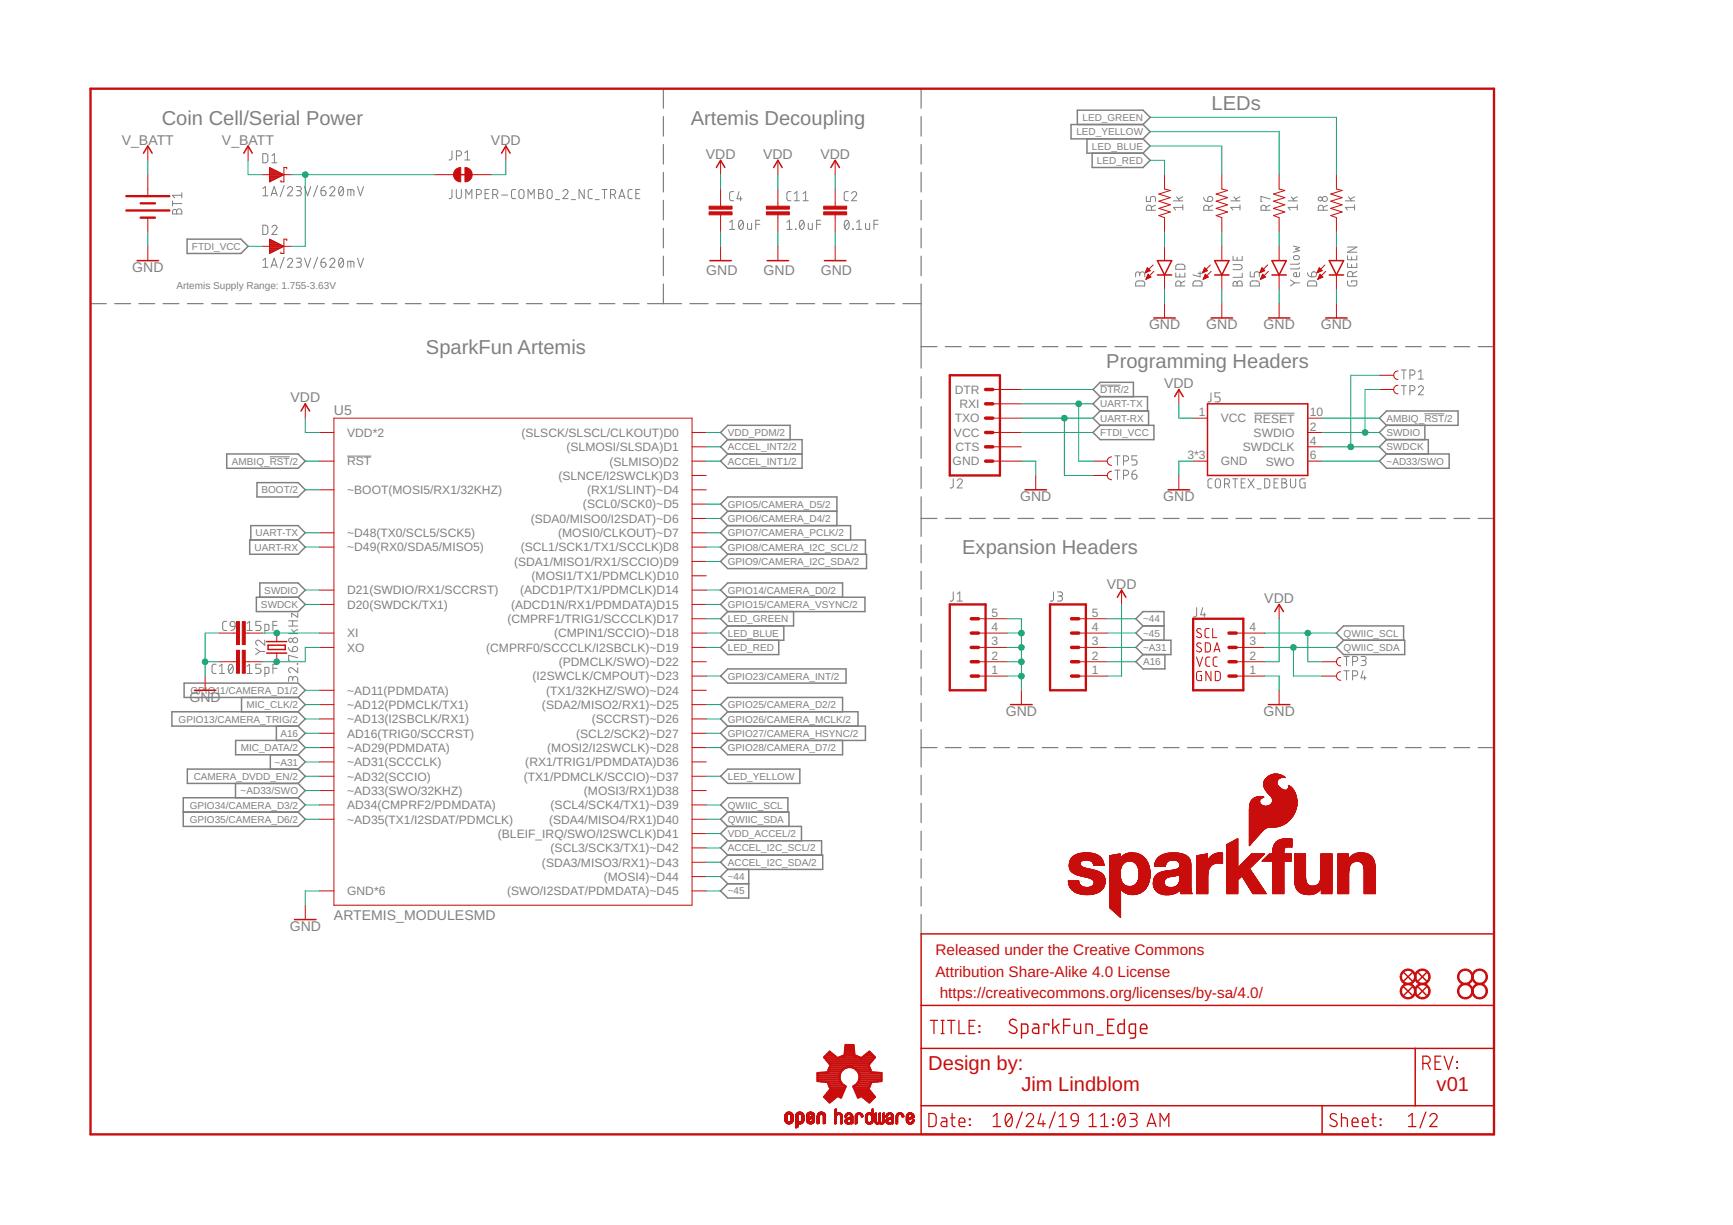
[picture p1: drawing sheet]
<svg xmlns="http://www.w3.org/2000/svg" width="297mm" height="210mm" viewBox="0 0 297 210" stroke-linecap="round" stroke-linejoin="round" font-family="sans-serif">
<defs><g id="words">
<g font-size="3.5" fill="#808080">
<text x="27.7" y="21.3">Coin Cell/Serial Power</text>
<text x="118.4" y="21.3">Artemis Decoupling</text>
<text x="207.7" y="18.9">LEDs</text>
<text x="73" y="60.6">SparkFun Artemis</text>
<text x="189.6" y="63.1">Programming Headers</text>
<text x="164.9" y="95">Expansion Headers</text>
</g>
<g font-size="3.5" fill="#c90d0c">
<text x="159.1" y="183.3">Design by:</text>
<text x="175.1" y="187">Jim Lindblom</text>
<text x="246.2" y="187">v01</text>
</g>
<g font-size="2.6" fill="#c90d0c">
<text x="160.3" y="163.7">Released under the Creative Commons</text>
<text x="160.3" y="167.4">Attribution Share-Alike 4.0 License</text>
<text x="161.1" y="171.1">https://creativecommons.org/licenses/by-sa/4.0/</text>
</g>
<g font-size="2.4" fill="#808080">
<text x="20.9" y="24.8">V_BATT</text>
<text x="38" y="24.8">V_BATT</text>
<text x="84.2" y="24.8">VDD</text>
<text x="121" y="27.2">VDD</text>
<text x="130.8" y="27.2">VDD</text>
<text x="140.6" y="27.2">VDD</text>
<text x="22.7" y="46.6">GND</text>
<text x="121.1" y="47.1">GND</text>
<text x="130.9" y="47.1">GND</text>
<text x="140.7" y="47.1">GND</text>
<text x="196.9" y="56.4">GND</text>
<text x="206.8" y="56.4">GND</text>
<text x="216.6" y="56.4">GND</text>
<text x="226.4" y="56.4">GND</text>
<text x="49.8" y="69">VDD</text>
<text x="57.2" y="71.2">U5</text>
<text x="199.5" y="66.5">VDD</text>
<text x="174.9" y="85.9">GND</text>
<text x="199.4" y="85.9">GND</text>
<text x="189.7" y="100.9">VDD</text>
<text x="216.7" y="103.3">VDD</text>
<text x="32.5" y="120.2">GND</text>
<text x="172.4" y="122.7">GND</text>
<text x="216.6" y="122.7">GND</text>
<text x="49.7" y="159.5">GND</text>
<text x="57.2" y="157.6">ARTEMIS_MODULESMD</text>
</g>
<g font-size="2.1" fill="#808080">
<text x="163.6" y="67.5">DTR</text>
<text x="164.4" y="69.9">RXI</text>
<text x="205.5" y="71.3">1</text>
<text x="224.5" y="71.3">10</text>
<text x="59.5" y="74.8">VDD*2</text>
<text x="89.4" y="74.9">(SLSCK/SLSCL/CLKOUT)D0</text>
<text x="97.1" y="77.3">(SLMOSI/SLSDA)D1</text>
<text x="163.5" y="74.8">VCC</text>
<text x="163.6" y="72.4">TXO</text>
<text x="163.7" y="77.3">CTS</text>
<text x="209.2" y="72.4">VCC RESET</text>
<text x="213" y="77.3">SWDCLK</text>
<text x="214.9" y="74.9">SWDIO</text>
<text x="224.5" y="76.2">4</text>
<text x="224.5" y="73.8">2</text>
<text x="59.5" y="79.8">RST</text>
<text x="95.7" y="82.2">(SLNCE/I2SWCLK)D3</text>
<text x="104.5" y="79.8">(SLMISO)D2</text>
<text x="163.3" y="79.8">GND</text>
<text x="203.5" y="78.7">3*3</text>
<text x="209.2" y="79.8">GND</text>
<text x="216.9" y="79.8">SWO</text>
<text x="224.5" y="78.7">6</text>
<text x="59.5" y="84.7">~BOOT(MOSI5/RX1/32KHZ)</text>
<text x="91" y="89.6">(SDA0/MISO0/I2SDAT)~D6</text>
<text x="99.9" y="87.1">(SCL0/SCK0)~D5</text>
<text x="100.6" y="84.7">(RX1/SLINT)~D4</text>
<text x="59.5" y="92">~D48(TX0/SCL5/SCK5)</text>
<text x="59.5" y="94.5">~D49(RX0/SDA5/MISO5)</text>
<text x="89.3" y="94.5">(SCL1/SCK1/TX1/SCCLK)D8</text>
<text x="95.7" y="92">(MOSI0/CLKOUT)~D7</text>
<text x="59.5" y="101.8">D21(SWDIO/RX1/SCCRST)</text>
<text x="88.1" y="96.9">(SDA1/MISO1/RX1/SCCIO)D9</text>
<text x="89.2" y="101.9">(ADCD1P/TX1/PDMCLK)D14</text>
<text x="91.1" y="99.4">(MOSI1/TX1/PDMCLK)D10</text>
<text x="59.5" y="104.3">D20(SWDCK/TX1)</text>
<text x="87" y="106.8">(CMPRF1/TRIG1/SCCCLK)D17</text>
<text x="87.6" y="104.3">(ADCD1N/RX1/PDMDATA)D15</text>
<text x="170" y="105.7">5</text>
<text x="187.1" y="105.7">5</text>
<text x="59.5" y="109.2">XI</text>
<text x="59.5" y="111.7">XO</text>
<text x="83.3" y="111.7">(CMPRF0/SCCCLK/I2SBCLK)~D19</text>
<text x="95" y="109.2">(CMPIN1/SCCIO)~D18</text>
<text x="170" y="113">2</text>
<text x="170" y="110.6">3</text>
<text x="170" y="108.1">4</text>
<text x="187.1" y="113">2</text>
<text x="187.1" y="110.6">3</text>
<text x="187.1" y="108.1">4</text>
<text x="214.1" y="113">2</text>
<text x="214.1" y="110.6">3</text>
<text x="214.1" y="108.1">4</text>
<text x="59.5" y="119">~AD11(PDMDATA)</text>
<text x="91.3" y="116.6">(I2SWCLK/CMPOUT)~D23</text>
<text x="93.6" y="119">(TX1/32KHZ/SWO)~D24</text>
<text x="95.8" y="114.1">(PDMCLK/SWO)~D22</text>
<text x="170" y="115.5">1</text>
<text x="187.1" y="115.5">1</text>
<text x="214.1" y="115.5">1</text>
<text x="59.5" y="121.5">~AD12(PDMCLK/TX1)</text>
<text x="59.5" y="123.9">~AD13(I2SBCLK/RX1)</text>
<text x="92.9" y="121.5">(SDA2/MISO2/RX1)~D25</text>
<text x="101.4" y="123.9">(SCCRST)~D26</text>
<text x="59.5" y="126.4">AD16(TRIG0/SCCRST)</text>
<text x="59.5" y="128.8">~AD29(PDMDATA)</text>
<text x="59.5" y="131.3">~AD31(SCCCLK)</text>
<text x="90" y="131.3">(RX1/TRIG1/PDMDATA)D36</text>
<text x="93.8" y="128.9">(MOSI2/I2SWCLK)~D28</text>
<text x="98.8" y="126.4">(SCL2/SCK2)~D27</text>
<text x="59.5" y="136.2">~AD33(SWO/32KHZ)</text>
<text x="59.5" y="133.8">~AD32(SCCIO)</text>
<text x="89.8" y="133.8">(TX1/PDMCLK/SCCIO)~D37</text>
<text x="100.1" y="136.2">(MOSI3/RX1)D38</text>
<text x="59.5" y="138.7">AD34(CMPRF2/PDMDATA)</text>
<text x="59.5" y="141.1">~AD35(TX1/I2SDAT/PDMCLK)</text>
<text x="85.3" y="143.6">(BLEIF_IRQ/SWO/I2SWCLK)D41</text>
<text x="94.1" y="141.1">(SDA4/MISO4/RX1)D40</text>
<text x="94.4" y="138.7">(SCL4/SCK4/TX1)~D39</text>
<text x="92.9" y="148.5">(SDA3/MISO3/RX1)~D43</text>
<text x="94.4" y="146">(SCL3/SCK3/TX1)~D42</text>
<text x="59.5" y="153.4">GND*6</text>
<text x="86.9" y="153.4">(SWO/I2SDAT/PDMDATA)~D45</text>
<text x="103.5" y="150.9">(MOSI4)~D44</text>
</g>
<g font-size="1.7" fill="#808080">
<text x="184.5" y="23.2">LED_YELLOW</text>
<text x="185.5" y="20.7">LED_GREEN</text>
<text x="187.2" y="25.6">LED_BLUE</text>
<text x="188" y="28.1">LED_RED</text>
<text x="32.9" y="42.8">FTDI_VCC</text>
<text x="30.2" y="49.6">Artemis Supply Range: 1.755-3.63V</text>
<text x="188.6" y="69.8">UART-TX</text>
<text x="188.6" y="67.4">DTR/2</text>
<text x="124.7" y="77.2">ACCEL_INT2/2</text>
<text x="124.7" y="74.7">VDD_PDM/2</text>
<text x="188.6" y="72.3">UART-RX</text>
<text x="188.6" y="74.7">FTDI_VCC</text>
<text x="237.7" y="77.2">SWDCK</text>
<text x="237.7" y="74.7">SWDIO</text>
<text x="237.7" y="72.3">AMBIQ_RST/2</text>
<text x="39.8" y="79.6">AMBIQ_RST/2</text>
<text x="124.7" y="79.6">ACCEL_INT1/2</text>
<text x="237.7" y="79.6">~AD33/SWO</text>
<text x="44.8" y="84.5">BOOT/2</text>
<text x="124.7" y="87">GPIO5/CAMERA_D5/2</text>
<text x="124.7" y="89.5">GPIO6/CAMERA_D4/2</text>
<text x="43.6" y="94.4">UART-RX</text>
<text x="43.8" y="91.9">UART-TX</text>
<text x="124.7" y="94.4">GPIO8/CAMERA_I2C_SCL/2</text>
<text x="124.7" y="91.9">GPIO7/CAMERA_PCLK/2</text>
<text x="45.3" y="101.7">SWDIO</text>
<text x="124.7" y="101.7">GPIO14/CAMERA_D0/2</text>
<text x="124.7" y="96.8">GPIO9/CAMERA_I2C_SDA/2</text>
<text x="44.7" y="104.2">SWDCK</text>
<text x="124.7" y="104.2">GPIO15/CAMERA_VSYNC/2</text>
<text x="124.7" y="106.6">LED_GREEN</text>
<text x="195.9" y="106.6">~44</text>
<text x="124.7" y="111.5">LED_RED</text>
<text x="124.7" y="109.1">LED_BLUE</text>
<text x="195.9" y="114">A16</text>
<text x="195.9" y="111.5">~A31</text>
<text x="195.9" y="109.1">~45</text>
<text x="230.3" y="109.1">QWIIC_SCL</text>
<text x="230.3" y="111.5">QWIIC_SDA</text>
<text x="32.6" y="118.9">GPIO11/CAMERA_D1/2</text>
<text x="124.7" y="116.4">GPIO23/CAMERA_INT/2</text>
<text x="30.6" y="123.8">GPIO13/CAMERA_TRIG/2</text>
<text x="42.2" y="121.4">MIC_CLK/2</text>
<text x="124.7" y="121.4">GPIO25/CAMERA_D2/2</text>
<text x="124.7" y="123.8">GPIO26/CAMERA_MCLK/2</text>
<text x="41.3" y="128.7">MIC_DATA/2</text>
<text x="47.1" y="131.2">~A31</text>
<text x="48.1" y="126.3">A16</text>
<text x="124.7" y="126.3">GPIO27/CAMERA_HSYNC/2</text>
<text x="124.7" y="128.7">GPIO28/CAMERA_D7/2</text>
<text x="33.2" y="133.6">CAMERA_DVDD_EN/2</text>
<text x="41.2" y="136.1">~AD33/SWO</text>
<text x="124.7" y="133.6">LED_YELLOW</text>
<text x="32.5" y="141">GPIO35/CAMERA_D6/2</text>
<text x="32.5" y="138.5">GPIO34/CAMERA_D3/2</text>
<text x="124.7" y="138.5">QWIIC_SCL</text>
<text x="124.7" y="141">QWIIC_SDA</text>
<text x="124.7" y="143.4">VDD_ACCEL/2</text>
<text x="124.7" y="145.9">ACCEL_I2C_SCL/2</text>
<text x="124.7" y="148.4">ACCEL_I2C_SDA/2</text>
<text x="124.7" y="153.3">~45</text>
<text x="124.7" y="150.8">~44</text>
</g>
</g></defs>
<g fill="none" stroke="#808080" stroke-width=".21">
<path d="M113.7 15.2v3.3M113.7 20v3.3M157.9 15.2v3.3M157.9 20v3.3M113.7 24.8v3.3M113.7 29.5v3.4M113.7 34.3v3.4M113.7 39.1v3.4M157.9 24.8v3.3M157.9 29.5v3.4M157.9 34.3v3.4M157.9 39.1v3.4"/>
<path d="M15.5 52h2.7M19.7 52h2.7M23.8 52h2.7M28 52h2.7M32.1 52h2.7M36.3 52h2.7M40.4 52h2.7M44.6 52h2.7M48.7 52h2.7M52.9 52h2.7M57 52h2.7M61.2 52h2.7"/>
<path d="M65.3 52h2.7M69.5 52h2.7M73.6 52h2.7M77.8 52h2.7M81.9 52h2.7M86.1 52h2.7M90.2 52h2.7M94.4 52h2.7M98.6 52h2.6M102.7 52h2.7M106.8 52h2.7M111 52h5.8"/>
<path d="M113.7 43.9v3.3M113.7 48.7v3.3M118.3 52h3.1M122.8 52h3.1M127.4 52h3.1M132 52h3.1M136.5 52h3.1M141.1 52h3.1M145.6 52h3.2M150.2 52h3.1M154.8 52h3.1M157.9 43.9v3.3"/>
<path d="M157.9 48.7v14.4M157.9 59.4h2.7M162 59.4h2.7M166.2 59.4h2.7M170.3 59.4h2.7M174.5 59.4h2.7M178.6 59.4h2.7M182.8 59.4h2.7M186.9 59.4h2.7M191.1 59.4h2.7M195.2 59.4h2.8M199.4 59.4h2.7"/>
<path d="M203.5 59.4h2.7M207.7 59.4h2.7M211.9 59.4h2.6M216 59.4h2.7M220.2 59.4h2.7M224.3 59.4h2.7M228.5 59.4h2.7M232.6 59.4h2.7M236.7 59.4h2.8M240.9 59.4h2.7M245.1 59.4h2.7M249.2 59.4h2.7"/>
<path d="M253.4 59.4h2.7M157.9 64.5v3.7M157.9 69.7v3.7M157.9 74.8v3.7M157.9 80v3.7M157.9 85.1v6.8M157.9 93.4v3M157.9 97.9v3.1M157.9 88.8h2.7M162 88.8h2.7M166.2 88.8h2.7M170.3 88.8h2.7"/>
<path d="M174.5 88.8h2.7M178.6 88.8h2.7M182.8 88.8h2.7M186.9 88.8h2.7M191.1 88.8h2.7M195.2 88.8h2.8M199.4 88.8h2.7M203.5 88.8h2.7M207.7 88.8h2.7M211.9 88.8h2.6M216 88.8h2.7M220.2 88.8h2.7"/>
<path d="M224.3 88.8h2.7M228.5 88.8h2.7M232.6 88.8h2.7M236.7 88.8h2.8M240.9 88.8h2.7M245.1 88.8h2.7M249.2 88.8h2.7M253.4 88.8h2.7M157.9 102.4v3.1M157.9 106.9v3.1M157.9 111.5v3M157.9 116v3.1"/>
<path d="M157.9 120.5v3.1M157.9 125v6.4M157.9 132.9v3.3M157.9 137.6v3.3M157.9 128.1h2.7M162 128.1h2.7M166.2 128.1h2.7M170.3 128.1h2.7M174.5 128.1h2.7M178.6 128.1h2.7M182.8 128.1h2.7M186.9 128.1h2.7"/>
<path d="M191.1 128.1h2.7M195.2 128.1h2.8M199.4 128.1h2.7M203.5 128.1h2.7M207.7 128.1h2.7M211.9 128.1h2.6M216 128.1h2.7M220.2 128.1h2.7M224.3 128.1h2.7M228.5 128.1h2.7M232.6 128.1h2.7M236.7 128.1h2.8"/>
<path d="M240.9 128.1h2.7M245.1 128.1h2.7M249.2 128.1h2.7M253.4 128.1h2.7M157.9 142.4v3.3M157.9 147.2v3.3M157.9 151.9v3.4M157.9 156.7v3.3"/>
</g>
<g fill="none" stroke="#808080" stroke-width=".17">
<path d="M29.6 34.4v.9M29.6 34.9h1.6M29.7 35.9a.34 .34 0 0 1 .4 0 .34 .34 0 0 1 .2 .3 .44 .44 0 0 1 .4-.4 .44 .44 0 0 1 .5 .4v.5h-1.6v-.5zM30.3 36.2v.5M31.2 33v.9M31.2 33.5h-1.6l.3 .4M45 26.3l.7 .1 .2 .2v1l-.2 .3h-.7zM45 38.6h.7l.2 .3v1l-.2 .2-.7 .1zM45 32.3l.5-.3v1.5M45 33.5h.9M46.5 33.5l.5-1.5 .5 1.5M46.6 33.1h.8"/>
<path d="M46.6 38.9a.43 .43 0 0 1 .6-.3 .43 .43 0 0 1 .1 .7l-.7 .9h.9M46.6 27.9h.9M46.6 26.7l.4-.4v1.6M48.7 31.8l-.7 1.9M49.3 32.3a.43 .43 0 0 1 .6-.3 .43 .43 0 0 1 .1 .7l-.7 .8h.8M50.8 32h.5a.35 .35 0 0 1 .4 .3 .35 .35 0 0 1-.4 .4h-.4M51.2 32.7a.45 .45 0 0 1 .4 .4 .45 .45 0 0 1-.4 .4h-.4M52.2 32l.5 1.5 .6-1.5M54.4 31.8l-.7 1.9M55 32.7h.5a.44 .44 0 0 1 .4 .4 .44 .44 0 0 1-.5 .4 .44 .44 0 0 1-.4-.4zM55.7 32h-.2a.67 .67 0 0 0-.5 .7M56.5 32.3a.43 .43 0 0 1 .6-.3 .43 .43 0 0 1 .2 .7l-.8 .8h.9"/>
<path d="M58.2 32.1l.3-.1a.93 .93 0 0 1 0 1.5 1.01 1.01 0 0 1-.3-1.4zM58.8 32.3l-.7 .9M59.6 33.5v-1l1 .1 .1 .9M60.1 32.5v1M61.3 32l.5 1.5 .5-1.5M77.5 32.5l-.1 1.3-.1 .2h-.3M77.5 25.8l-.1 1.4-.4 .2M78.2 32.5v1.1a.43 .43 0 0 0 .4 .4 .43 .43 0 0 0 .5-.4v-1.1M78.2 26.7h.5a.43 .43 0 0 0 .4-.4 .43 .43 0 0 0-.4-.5h-.5v1.6M79.7 27.4h.8M79.7 26.2l.4-.4v1.6M79.8 34v-1.5l.5 .8 .6-.8v1.5"/>
<path d="M81.7 33.3h.4a.43 .43 0 0 0 .4-.4 .43 .43 0 0 0-.4-.4h-.4v1.5M83.1 33.2h.6M83.8 32.5h-.7v1.5h.7M84.5 33.3h.4a.43 .43 0 0 0 .4-.4 .43 .43 0 0 0-.4-.4h-.4v1.5M85 33.3l.3 .7M86 33.4h1M88.4 32.5h-.5l-.2 .3v1l.2 .2h.5M89.1 32.6l.3-.1 .3 .1a1.33 1.33 0 0 1 .1 1.2l-.4 .2-.4-.2-.1-.9zM90.5 34v-1.5l.5 .8 .6-.8v1.5M92.3 32.5h.5a.35 .35 0 0 1 .3 .3 .35 .35 0 0 1-.3 .4 .43 .43 0 0 1 .4 .4 .43 .43 0 0 1-.4 .4h-.5zM92.3 33.2h.5M93.9 32.6l.5-.1 .2 .2v.9a.43 .43 0 0 1-.4 .4 .43 .43 0 0 1-.4-.4v-.7z"/>
<path d="M95.2 34.2h.7M96.5 32.8a.44 .44 0 0 1 .6-.3 .44 .44 0 0 1 .1 .7l-.7 .8h.9M97.9 34.2h.7M100.1 32.5v1.5l-.8-1.5v1.5M101.5 32.5h-.5l-.2 .3v1l.2 .2h.5M102 34.2h.7M103.2 32.5h.9M103.6 32.5v1.5M104.6 33.3h.5a.43 .43 0 0 0 .4-.4 .43 .43 0 0 0-.4-.4h-.5v1.5M105.2 33.3l.3 .7M106.1 34l.5-1.5 .5 1.5M106.2 33.6h.8"/>
<path d="M108.4 32.5h-.5l-.2 .3v1l.2 .2h.5M109 33.2h.5M109.7 32.5h-.7v1.5h.7M125.1 39.3h.8M125.1 38.1l.4-.4v1.6M125.8 32.8l-.5 .1-.2 .3v1l.2 .2h.5M126.7 32.8l-.4 1.3h.9M126.8 37.8l.2-.1a.91 .91 0 0 1 0 1.6 .97 .97 0 0 1-.2-1.5zM126.9 33.7v.7M127.4 38.1l-.7 .9M128.1 38.3v.8l.3 .2h.4v-1M129.5 38.4h.7"/>
<path d="M130.2 37.7h-.7v1.6M134.9 39.3h.9M134.9 38.1l.4-.4v1.6M135.6 32.8l-.5 .1-.2 .3v1l.2 .2h.5M136.1 34.4h.9M136.1 33.2l.5-.4v1.6M136.3 39.2l.1 .1zM137.2 37.8l.2-.1a.91 .91 0 0 1 0 1.6 .97 .97 0 0 1-.2-1.5zM137.6 34.4h.9M137.6 33.2l.5-.4v1.6M137.8 38.1l-.7 .9M138.5 38.3l.1 .8 .2 .2h.4v-1"/>
<path d="M140 38.4h.7M140.7 37.7h-.7v1.6M144.9 37.8l.2-.1a.94 .94 0 0 1 0 1.6 .97 .97 0 0 1-.2-1.5zM145.4 32.8l-.5 .1-.2 .3v1l.2 .2h.5M145.5 38.1l-.7 .9M146 33.2a.43 .43 0 0 1 .6-.4 .43 .43 0 0 1 .1 .7l-.7 .9h.8M146.2 39.2v.1zM146.8 39.3h.9M146.8 38.1l.5-.4v1.6M148.4 38.3v.8l.2 .2h.5v-1M149.8 38.4h.7M150.5 37.7h-.7v1.6"/>
<path d="M196.5 33.7v.8h.7v-.5a.45 .45 0 0 1 .4-.4 .45 .45 0 0 1 .5 .4v.5M197.4 36v-.4a.43 .43 0 0 0-.5-.4 .43 .43 0 0 0-.4 .4v.4h1.6M198.1 35.2l-.7 .3M201.1 34.4h1.6M201.7 33.7l.5 .7M202.7 35.5h-1.6l.4 .5M202.7 35.1v.9M202.7 33.7l-.7 .4M206.3 33.8a.67 .67 0 0 0 .7 .7M207.1 33.8a.44 .44 0 0 1 .7 .1 .44 .44 0 0 1-.3 .6h-.5zM207.2 36v-.4a.43 .43 0 0 0-.5-.4 .43 .43 0 0 0-.4 .4v.4h1.6M207.9 35.2l-.7 .3"/>
<path d="M211 34.4h1.5M211.5 33.7l.5 .7M212.5 35.5h-1.5l.3 .5M212.5 35.1v.9M212.5 33.7l-.7 .4M217 36v-.4a.43 .43 0 0 0-.4-.4 .43 .43 0 0 0-.5 .4v.4h1.6M217.7 34.1l-1.6-.4v.8h.2M217.7 35.2l-.7 .3M220.8 34.4h1.6M221.3 33.7l.5 .7M222.4 35.5h-1.6l.3 .5M222.4 35.1v.9"/>
<path d="M222.4 33.7l-.8 .4M226.8 36v-.4a.43 .43 0 0 0-.4-.4 .43 .43 0 0 0-.4 .4v.4h1.5M227.5 35.2l-.7 .3M230.6 34.4h1.6M231.1 33.7l.5 .7M232.2 35.5h-1.6l.3 .5M232.2 35.1v.9M232.2 33.7l-.8 .4M45 45.8h.9M45 44.6l.5-.4v1.6M46.5 45.8l.5-1.6 .5 1.6M46.6 45.4h.8"/>
<path d="M48.7 44.1l-.7 1.9M49.3 44.6a.43 .43 0 0 1 .6-.3 .43 .43 0 0 1 .1 .6l-.7 .9h.8M50.8 44.2h.5a.35 .35 0 0 1 .4 .4 .35 .35 0 0 1-.4 .3h-.4M51.2 44.9a.43 .43 0 0 1 .4 .5 .43 .43 0 0 1-.4 .4h-.4M52.2 44.2l.5 1.6 .6-1.6M54.4 44.1l-.7 1.9M55 44.9h.5a.44 .44 0 0 1 .4 .5 .44 .44 0 0 1-.5 .4 .44 .44 0 0 1-.4-.4zM55.7 44.2a.7 .7 0 0 0-.7 .7M56.5 44.6a.43 .43 0 0 1 .6-.3 .43 .43 0 0 1 .2 .6l-.8 .9h.9M58.2 44.3l.3-.1a.91 .91 0 0 1 0 1.6 .97 .97 0 0 1-.3-1.5zM58.8 44.6l-.7 .9M59.6 45.8v-1l1 .1 .1 .9"/>
<path d="M60.1 44.8v1M61.3 44.2l.5 1.6 .5-1.6M194.8 48.3l.3-.2 .9 .1 .2 .2v.6h-1.6zM195.3 47a.43 .43 0 0 1 .5-.4 .43 .43 0 0 1 .4 .4v.4M195.3 47.3v-.4a.35 .35 0 0 0-.3-.3 .35 .35 0 0 0-.4 .3v.5M201.5 46.8v.7h1.6v-.7M201.7 45.4l.3-.1h.8l.3 .2v.6h-1.6zM202.2 46.9v.6M202.4 49v-.4a.43 .43 0 0 0-.4-.5 .43 .43 0 0 0-.5 .5v.4h1.6M203.1 48.1l-.7 .4M204.6 48.3l.3-.2 .9 .1 .2 .2v.6h-1.5zM205.3 46.8h.7"/>
<path d="M205.7 46.6v.8l-1.2-.3M211.3 45.3h1.2a.43 .43 0 0 1 .4 .5 .43 .43 0 0 1-.4 .4h-1.2M211.3 43.9v.7h1.6v-.7M211.4 48.4a.36 .36 0 0 1 .4-.2 .36 .36 0 0 1 .2 .4 .43 .43 0 0 1 .5-.5 .43 .43 0 0 1 .4 .5v.4h-1.6zM212 44.1v.5M212 48.6v.4M212.9 46.8v.7h-1.6M214.3 46.6v.8h.7v-.5a.44 .44 0 0 1 .4-.3 .44 .44 0 0 1 .5 .3v.5M214.4 48.3l.3-.2h.7a.43 .43 0 0 1 .5 .5v.4h-1.6zM221.2 48l.7 .5M221.7 42.2l1 .2-.7 .3 .7 .2-1 .3M221.8 43.9l.6-.1a.35 .35 0 0 1 .3 .3 .35 .35 0 0 1-.3 .4h-.4a.34 .34 0 0 1-.3-.2 .34 .34 0 0 1 .1-.4z"/>
<path d="M221.9 48.5l-.7 .5M221.9 48.5h.8M222.7 46.7v.6l-.7 .1a.37 .37 0 0 1-.3-.4 .37 .37 0 0 1 .5-.3v.7M222.7 45.8l-.2 .3h-1.3M222.7 45l-.2 .3h-1.3M224.1 46.7a.67 .67 0 0 0 .7 .7M224.2 48.3l.2-.1 .8-.1a.43 .43 0 0 1 .5 .5v.4h-1.6zM224.9 46.7a.45 .45 0 0 1 .7 .1 .45 .45 0 0 1-.4 .6h-.4zM231 48.1v.6l.2 .3h1l.3-.2 .1-.7h-.9v.3M231 43.8v.7h1.6v-.7M231 45.1v.7h1.6v-.7M231 42.3h1.6l-1.6 .9h1.6"/>
<path d="M231.7 44v.5M231.7 45.3v.5M231.9 47.4v-.5a.44 .44 0 0 0-.5-.4 .44 .44 0 0 0-.4 .4v.5h1.6M232.6 46.5l-.7 .4M46.2 78.3h3.5M59.5 78.1h4.1M188.6 66h3.5M191.1 78.1h.9M191.5 78.1v1.6M192.6 79h.4a.45 .45 0 0 0 .4-.5 .45 .45 0 0 0-.4-.4h-.4v1.6M194.9 78.1h-.9v.7h.5a.46 .46 0 0 1 .4 .4 .46 .46 0 0 1-.4 .5h-.5M207.6 67.3l-.1 1.4-.2 .2h-.2"/>
<path d="M209.1 67.3h-.8v.7h.5a.44 .44 0 0 1 .3 .4 .44 .44 0 0 1-.3 .5h-.5M215 70.8h6.9M240.2 63.4h.8M240.2 66.1h.8M240.6 63.4v1.6M240.6 66.1v1.5M241.7 64.3h.4a.43 .43 0 0 0 .4-.5 .43 .43 0 0 0-.4-.4h-.4v1.6M241.7 67h.4a.43 .43 0 0 0 .4-.5 .43 .43 0 0 0-.4-.4h-.4v1.5M243.1 66.4a.43 .43 0 0 1 .6-.3 .43 .43 0 0 1 .1 .7l-.7 .8h.9M243.1 63.7l.4-.3v1.6M243.1 65h.9M244.1 70.9h3.5"/>
<path d="M163.4 82v1.4l-.2 .2h-.3M164.1 82.4a.43 .43 0 0 1 .6-.3 .43 .43 0 0 1 .1 .6l-.7 .9h.9M191.1 80.6h.9M191.5 80.6v1.5M192.6 81.4h.4a.45 .45 0 0 0 .4-.4 .45 .45 0 0 0-.4-.4h-.4v1.5M194 81.3h.5a.44 .44 0 0 1 .4 .4 .44 .44 0 0 1-.5 .4 .44 .44 0 0 1-.4-.4zM194.7 80.6h-.2a.67 .67 0 0 0-.5 .7M207.8 82l-.5 .1-.2 .3v1l.2 .2h.5M208.4 82.2l.2-.1a.44 .44 0 0 1 .6 .4v.7a.44 .44 0 0 1-.5 .4 .44 .44 0 0 1-.4-.4v-.7zM209.9 82.9h.4a.43 .43 0 0 0 .5-.4 .43 .43 0 0 0-.5-.5h-.4v1.6M210.4 82.9l.4 .7M211.3 82h.9"/>
<path d="M211.7 82v1.6M212.7 82.7h.6M213.4 82h-.7v1.6h.7M213.9 82l1.1 1.6M215 82l-1.1 1.6M215.5 83.8h.7M216.8 82l.6 .1 .2 .2v1l-.2 .3h-.6zM218.4 82.7h.5M219.1 82h-.7v1.6h.7M219.7 82l.6 .1a.36 .36 0 0 1 .2 .4 .36 .36 0 0 1-.3 .2 .43 .43 0 0 1 .4 .5 .43 .43 0 0 1-.4 .4h-.5zM219.7 82.7h.5M221.2 82v1.2a.44 .44 0 0 0 .4 .4 .44 .44 0 0 0 .5-.4v-1.2"/>
<path d="M223.7 82l-.7 .1-.2 .2v1l.2 .3h.7v-.9h-.3M37 113.8l-.4 .1-.3 .3 .1 1 .2 .2h.4M37.6 115.4h.9M37.6 114.2l.4-.4v1.6M38.9 106.5h-.5l-.2 .3v1l.2 .2h.5M39.3 113.9l.3-.1a.96 .96 0 0 1 0 1.6 1.03 1.03 0 0 1-.3-1.5zM39.6 106.6l.3-.1 .3 .1 .1 .7-.8-.1-.1-.3zM39.9 114.2l-.7 .8M40.3 107.3a.7 .7 0 0 1-.7 .7M42.3 106.8l.5-.3v1.5M42.3 114.2l.5-.4v1.6M42.3 108h.9"/>
<path d="M42.3 115.4h.9M43.8 111.1l.8 .5M44.6 111.6l-.8 .6M44.6 111.6h.8M44.7 106.5h-.8v.7h.5a.44 .44 0 0 1 .3 .4 .44 .44 0 0 1-.3 .4h-.5M44.7 113.8h-.8v.7h.5a.46 .46 0 0 1 .3 .5 .46 .46 0 0 1-.3 .4h-.5M45.4 109.7v.9l-.9-.8a.43 .43 0 0 0-.7 .1 .43 .43 0 0 0 .4 .7M45.4 108l.6-.1 .1-.6-.1-.3h-.6v1.6M45.4 115.4l.6-.1 .1-.7-.1-.2-.6-.1v1.6M46.8 107.2h.7M46.8 114.5h.7M47.5 113.8h-.7v1.6"/>
<path d="M47.5 106.5h-.7v1.5M49.5 111a.7 .7 0 0 0 .7 .7M49.5 108.6h1.5M49.5 107.3h1.5M49.5 106.4h1.5M50 107.9l.5 .7M50.2 116.4a.43 .43 0 0 1 .4-.5 .43 .43 0 0 1 .4 .5v.4M50.2 116.6l-.1-.5a.34 .34 0 0 0-.4-.2 .34 .34 0 0 0-.2 .4v.5M50.2 106.4v.9M50.3 110.9a.45 .45 0 0 1 .7 .1 .45 .45 0 0 1-.4 .7h-.4zM50.9 113.7l.1 .1zM51 114.4v.9l-.8-.8a.43 .43 0 0 0-.7 .2 .43 .43 0 0 0 .3 .6"/>
<path d="M51 105.1v.7l-1-.7v.7M51 112.7l-1.5-.4v.9h.1M51 107.9l-.7 .4M163.4 101.4v1.4l-.2 .2h-.3M164.1 103h.9M164.1 101.8l.4-.4v1.6M180.6 101.4v1.4l-.2 .2h-.4M181.3 101.4h.5a.35 .35 0 0 1 .3 .4 .35 .35 0 0 1-.3 .3h-.4M181.7 102.1a.43 .43 0 0 1 .4 .5 .43 .43 0 0 1-.4 .4h-.4M205.1 104.1v1.4l-.2 .2h-.3M206.1 104.1l-.3 1.2h.9M206.4 105v.7"/>
<path d="M230.4 112.5h.8M230.4 114.9h.8M230.8 112.5v1.5M230.8 114.9v1.6M231.8 113.3h.5a.43 .43 0 0 0 .4-.4 .43 .43 0 0 0-.4-.4h-.5v1.5M231.8 115.8h.5a.43 .43 0 0 0 .4-.4 .43 .43 0 0 0-.4-.5h-.5v1.6M233.3 112.5h.5a.35 .35 0 0 1 .4 .3 .35 .35 0 0 1-.4 .4h-.3M233.6 114.9l-.3 1.2h.9M233.7 113.2a.43 .43 0 0 1 .5 .4 .43 .43 0 0 1-.5 .4h-.4M233.9 115.8v.7"/>
<circle cx="226.3" cy="34.1" r=".35"/>
<circle cx="227.1" cy="34.1" r=".44"/>
<circle cx="49.8" cy="109.7" r=".35"/>
<circle cx="50.6" cy="109.7" r=".44"/>
</g>
<g fill="none" stroke="#808080" stroke-width=".25">
<path d="M184.7 21.3v-2.4h11.2l1.2 1.2-1.2 1.2M186.3 23.8v2.4h9.6M187.2 26.2v2.5h8.7l1.2-1.2-1.2-1.3M195.9 23.8l1.2 1.2-1.2 1.2M195.9 21.3h-12.3v2.5h12.3M195.9 21.3l1.2 1.3-1.2 1.2M32.1 41h9.2l1.2 1.2-1.2 1.2h-9.2zM38.9 77.8h12.2l1.2 1.2-1.2 1.2h-12.2zM124.7 75.3h12.8v4.9h-12.8l-1.2-1.2 1.2-1.2M124.7 77.8h12.8M124.7 75.3l-1.2-1.2 1.2-1.2h10.7v2.4M124.7 75.3l-1.2 1.3 1.2 1.2"/>
<path d="M187.3 74.1l1.3-1.2h9.2v2.4h-9.2zM188.6 70.4l-1.3 1.2 1.3 1.3M188.6 70.4h8.3v2.5M188.6 68l-1.3 1.2 1.3 1.2M188.6 68h8.1v2.4M188.6 68l-1.3-1.3 1.3-1.2h5.7v2.5M236.4 71.6l1.3-1.2h12.2v2.5h-12.2zM237.7 75.3l-1.3 1.3 1.3 1.2M237.7 75.3h7.1v2.5M237.7 77.8h10.7v2.4h-10.7l-1.3-1.2zM237.7 72.9l-1.3 1.2 1.3 1.2M244.2 72.9v2.4"/>
<path d="M42.8 92.5h8.3l1.2 1.2-1.2 1.3h-8.3zM43 92.5v-2.4h8.1l1.2 1.2-1.2 1.2M44 82.7h7.1l1.2 1.2-1.2 1.3h-7.1zM124.7 95h23.8v2.4h-23.8l-1.2-1.2zM124.7 92.5h23.6v2.5M124.7 90.1h21.1v2.4M124.7 92.5l-1.2 1.2 1.2 1.3M124.7 87.6l-1.2-1.2 1.2-1.2h18.7v4.9M124.7 87.6h18.7M124.7 90.1l-1.2 1.2 1.2 1.2M124.7 87.6l-1.2 1.2 1.2 1.3M31.6 117.1h19.5l1.2 1.2-1.2 1.2h-19.5z"/>
<path d="M41.4 119.5v2.5M43.9 102.3h7.2l1.2 1.3-1.2 1.2h-7.2zM44.5 102.3v-2.4h6.6l1.2 1.2-1.2 1.2M51.1 119.5l1.2 1.2-1.2 1.3M123.5 115.8l1.2-1.2h20.3v2.5h-20.3zM124.7 102.3h23.6v2.5h-23.6M124.7 102.3l-1.2-1.2 1.2-1.2h19.7v2.4M124.7 102.3l-1.2 1.3 1.2 1.2M124.7 109.7l-1.2 1.2 1.2 1.3h8.8v-2.5M124.7 107.3l-1.2 1.2 1.2 1.2M124.7 104.8l-1.2 1.2 1.2 1.3M134.3 107.3v2.4h-9.6"/>
<path d="M136 104.8v2.5h-11.3M195.9 107.3l-1.2-1.3 1.2-1.2h3.6v4.9M195.9 107.3h3.6M195.9 109.7h4.8v2.5h-4.8M195.9 112.2l-1.2 1.2 1.2 1.2h3.8v-2.4M195.9 109.7l-1.2 1.2 1.2 1.3M195.9 107.3l-1.2 1.2 1.2 1.2M230.3 109.7l-1.2-1.2 1.2-1.2h10.3v2.4M230.3 109.7h10.5v2.5h-10.5l-1.2-1.3zM31.4 139.1h19.7M40.4 134.2v2.5M46.3 129.3v2.5"/>
<path d="M47.4 124.4v2.5M51.1 136.7h-19.7v4.9h19.7l1.2-1.2-1.2-1.3M51.1 131.8l1.2 1.2-1.2 1.2M51.1 131.8h-19v2.4h19M51.1 134.2l1.2 1.3-1.2 1.2M51.1 126.9h-10.7v2.4h10.7M51.1 126.9l1.2 1.2-1.2 1.2M51.1 122h-21.6v2.4h21.6M51.1 122l1.2 1.2-1.2 1.2M51.1 136.7l1.2 1.2-1.2 1.2M51.1 124.4l1.2 1.2-1.2 1.3M51.1 129.3l1.2 1.3-1.2 1.2"/>
<path d="M123.5 133l1.2-1.2h12.4v2.4h-12.4zM124.7 139.1l-1.2-1.2 1.2-1.2h10.3v2.4M124.7 139.1h10.5v2.5M124.7 124.4h23.6v2.5h-23.6M124.7 139.1l-1.2 1.3 1.2 1.2M124.7 126.9l-1.2 1.2 1.2 1.2h19.7v-2.4M124.7 122h22.4v2.4M124.7 122l-1.2-1.3 1.2-1.2h19.7v2.5M124.7 124.4l-1.2 1.2 1.2 1.3M124.7 122l-1.2 1.2 1.2 1.2M124.7 141.6h12.7v2.5M124.7 144.1l-1.2 1.2 1.2 1.2"/>
<path d="M124.7 144.1h16.1v2.4M124.7 146.5h16.3v2.5h-16.3M124.7 146.5l-1.2 1.2 1.2 1.3M124.7 151.4h3.6M124.7 149l-1.2 1.2 1.2 1.2M124.7 141.6l-1.2 1.2 1.2 1.3M128.3 149v4.9h-3.6l-1.2-1.2 1.2-1.3"/>
</g>
<path d="M15.5 15.2h240.6v179.2h-240.6zM21.7 33.6h7.3M21.7 36.1h7.3M24.1 34.8h2.5M24.1 37.3h2.5M162.8 64.3h8.6v17.2h-8.6zM162.8 103.6h6.1v14.7h-6.1zM180 103.6h6.1v14.7h-6.1zM204.5 106h8.6v12.3h-8.6z" fill="none" stroke="#c90d0c" stroke-width=".4"/>
<g fill="none" stroke="#c90d0c" stroke-width=".25">
<path d="M24.6 26.2l.7-1.2 .8 1.2M41.8 26.2l.7-1.2 .7 1.2M78.6 29.9h1.7M86 26.2l.7-1.2 .7 1.2M122.8 28.7l.7-1.2 .7 1.2M132.6 28.7l.7-1.2 .8 1.2M142.4 28.7l.8-1.2 .7 1.2M23.5 44.7h3.7M121.7 44.7h3.6M131.5 44.7h3.7M141.3 44.7h3.7M197.8 54.5h3.6"/>
<path d="M198.4 47.1h2.4M198.4 44.7h2.4l-1.2 2.4zM207.6 54.5h3.7M208.2 44.7h2.5l-1.3 2.4zM208.2 47.1h2.5M217.4 54.5h3.7M218 47.1h2.5M218 44.7h2.5l-1.3 2.4zM227.2 54.5h3.7M227.8 47.1h2.5M227.8 44.7h2.5l-1.2 2.4zM51.6 70.4l.7-1.2 .8 1.2"/>
<path d="M201.3 68l.8-1.3 .7 1.3M207 69.2h17.2v12.3h-17.2zM175.7 83.9h3.7M200.2 83.9h3.7M33.3 118.3h3.7M45.7 109.9h3.4M45.7 111.9h3.4M46 110.6h2.9v.7h-2.9zM191.5 102.3l.7-1.2 .8 1.2M218.5 104.8l.7-1.2 .8 1.2M173.2 120.7h3.7M217.4 120.7h3.7"/>
<path d="M50.5 157.6h3.7M157.9 160h98.2v34.4h-98.2zM157.9 179.6h98.2M157.9 172.3h98.2M240.6 166.6l1.5 1.5M240.6 169.1l1.5 1.5M242.1 166.6l-1.5 1.5M242.1 169.1l-1.5 1.5M242.6 179.6v9.9M243.1 169.1l1.4 1.5M243.1 166.6l1.4 1.5M244.5 169.1l-1.4 1.5"/>
<path d="M244.5 166.6l-1.4 1.5M157.9 189.5h98.2M226.6 189.5v4.9"/>
</g>
<g fill="none" stroke="#c90d0c" stroke-width=".21">
<path d="M159.4 174.8h1.3M160.1 174.8v2.3M161.3 174.8h.5M161.3 177.1h.5M161.6 174.8v2.3M162.4 174.8h1.3M163 174.8v2.3M164.4 174.8v2.3h1M166.1 175.8h.8M167.1 174.8h-1v2.3h1M167.8 175.8h.1v.1h-.1zM167.8 176.8h.1v.1h-.1z"/>
<path d="M159.2 190.8h.6a.6 .6 0 0 1 .7 .6l-.1 1.2a.56 .56 0 0 1-.6 .4h-.6zM161.4 191.5l.7 .1 .2 .3v1.1h-.6a.43 .43 0 0 1-.4-.4 .43 .43 0 0 1 .4-.4h.6M162.9 191.5h.8M163.2 190.8v2l.2 .2h.3M164.4 192.3h1a.52 .52 0 0 0-.4-.7 .52 .52 0 0 0-.6 .4l.1 .9 .9 .1M166.2 191.7h.1v.2h-.1zM166.2 192.7l.1 .1zM170.2 193h1.3M170.2 191.3l.7-.5v2.2M172.6 190.9a.53 .53 0 0 1 .5 0 .53 .53 0 0 1 .3 .5v1.1a.54 .54 0 0 1-.5 .5 .54 .54 0 0 1-.5-.5l-.1-.9zM173.4 191.3l-1 1.3M175.2 190.5l-1 2.8"/>
<path d="M175.9 191.3a.63 .63 0 0 1 .9-.5 .63 .63 0 0 1 .2 1l-1.1 1.2h1.3M178.4 190.8l-.5 1.8h1.3M178.8 192v1M180.9 190.5l-1 2.8M181.5 193h1.3M181.5 191.3l.7-.5v2.2M183.7 191.1a.63 .63 0 0 1 .7-.3 .63 .63 0 0 1 .4 .6v.6h-.7a.61 .61 0 0 1-.4-.9zM184.8 192a1.01 1.01 0 0 1-1 1M186.7 193h1.2M186.7 191.3l.6-.5v2.2M188.7 193h1.2M188.7 191.3l.6-.5v2.2"/>
<path d="M190.7 192.7l.2 .1zM190.7 191.7h.2v.2h-.2zM191.9 190.9a.53 .53 0 0 1 .6 0 .53 .53 0 0 1 .3 .5v1.1a.54 .54 0 0 1-.5 .5 .54 .54 0 0 1-.6-.5v-.9zM192.8 191.3l-1 1.3M193.7 190.8h.7a.5 .5 0 0 1 .5 .5 .5 .5 0 0 1-.5 .5h-.5M194.3 191.8a.62 .62 0 0 1 .6 .6 .62 .62 0 0 1-.6 .6h-.6M196.6 193l.8-2.2 .7 2.2M196.8 192.5h1.2M198.8 193v-2.2l.8 1.2 .7-1.2v2.2M229.1 191a.56 .56 0 0 0-.9-.1 .56 .56 0 0 0 0 .8l.7 .4a.57 .57 0 0 1 .1 .9 .57 .57 0 0 1-.8-.1l-.3-.2M229.9 191.5l.9 .1 .1 1.4M229.9 190.8v2.2"/>
<path d="M231.8 192.3h1a.53 .53 0 0 0-.4-.7 .53 .53 0 0 0-.6 .4l.1 .9 .9 .1M233.5 192.3h1a.52 .52 0 0 0-.3-.7 .52 .52 0 0 0-.7 .4l.1 .9 .9 .1M235.1 191.5h.8M235.4 190.8v1.9l.1 .2 .4 .1M236.6 192.7l.1 .1zM236.6 191.7l.1 .2zM241.4 193h1.3M241.4 191.3l.7-.5v2.2M243.9 182.2h.6a.62 .62 0 0 0 .7-.6 .62 .62 0 0 0-.7-.6h-.6v2.2M244.4 190.5l-1 2.8M244.6 182.2l.6 1M245.1 191.3a.62 .62 0 0 1 .8-.5 .62 .62 0 0 1 .2 1l-1 1.2h1.2"/>
<path d="M246 182h.7M247 181h-1v2.2h1M247.5 181l.8 2.2 .7-2.2M249.7 181.9l.1 .1zM249.7 182.9l.1 .1z"/>
</g>
<g fill="none" stroke="#c90d0c" stroke-width=".23">
<path d="M174.2 174.9a.61 .61 0 0 0-.9-.2 .61 .61 0 0 0 0 1l.8 .4a.59 .59 0 0 1 .1 .8 .59 .59 0 0 1-.9 .1l-.3-.3M175.1 177.1h.7a.37 .37 0 0 0 .4-.4v-.8a.37 .37 0 0 0-.4-.4h-.7v2.4M177.1 175.5h.7l.2 .4v1.2h-.6a.48 .48 0 0 1-.4-.5 .48 .48 0 0 1 .4-.5h.6M179.8 175.7v-.2h-.9v1.6M180.4 174.6v2.5M180.9 175.9l.6 1.2M181.5 175.5l-1.1 .8M182.3 175.7h1.1M183.4 174.6h-1.1v2.5M184.1 175.5l.1 1.3 .4 .3h.6v-1.6M186.1 177.1v-1.6h.7a.37 .37 0 0 1 .4 .4v1.2M188 177.4h1.1"/>
<path d="M189.9 175.7h.8M190.9 174.6h-1v2.5h1M192.7 174.6v2.5l-1-.1a1.47 1.47 0 0 1 0-1.3l.2-.2h.8M194.6 177.1l-.9-.1a1.47 1.47 0 0 1-.1-1.3l.2-.2h.8v2a.37 .37 0 0 1-.4 .4h-.5M195.5 176.3h1.1a.58 .58 0 0 0-.4-.8 .58 .58 0 0 0-.7 .5v.7l.1 .3 1 .1"/>
</g>
<g fill="none" stroke="#c90d0c" stroke-width=".17">
<path d="M25.3 25v2.5M25.3 29.9v3.5M25.3 37.3v2.5M42.5 25v2.5M45 29.9h1.2M46.2 28.7h.1M46.2 28.7l2.5 1.2M46.2 28.7v2.5M46.2 31.2h.1M46.2 31h.2M46.2 30.9h.5M46.2 30.8h.7"/>
<path d="M46.2 30.7h.9M46.2 30.6h1.2M46.2 30.5h1.4M46.2 30.4h1.6M46.2 30.2h1.9M46.2 30.1h2.1M46.2 30h2.3M46.2 29.9h2.4M46.2 29.8h2.1M46.2 29.7h1.9M46.2 29.5h1.7M46.2 29.4h1.4"/>
<path d="M46.2 29.3h1.2M46.2 29.2h1M46.2 29.1h.7M46.2 29h.5M46.2 28.9h.3M48.7 29.9h1.2M48.7 29.9l-2.5 1.3M49.1 29v-.3h-.4v2.5h-.5v-.3M74.4 29.9h3.3M80.9 29.9h3.3M86.7 25v2.5M123.5 27.5v2.4"/>
<path d="M123.5 32.4v2.9M123.5 36.8v3M133.3 27.5v2.4M133.3 32.4v2.9M133.3 36.8v3M143.2 27.5v2.4M143.2 32.4v2.9M143.2 36.8v3M199.6 29.9v2.5l1 .2-2 .7 2 .6-2 .6 2 .6-2 .6 2 .6-2 .6 1 .4v2.5M209.4 29.9v2.5l1 .2-2 .7 2 .6-2 .6 2 .6-2 .6 2 .6-2 .6 1 .4v2.5M219.2 29.9v2.5l1 .2-1.9 .7 1.9 .6-1.9 .6 1.9 .6-1.9 .6 1.9 .6-1.9 .6 .9 .4v2.5M229.1 29.9v2.5l.9 .2-1.9 .7 1.9 .6-1.9 .6 1.9 .6-1.9 .6 1.9 .6-1.9 .6 1 .4v2.5"/>
<path d="M25.3 42.2v2.5M45 42.2h1.2M46.2 41l2.5 1.2-2.5 1.2zM46.2 43.4h.1M46.2 43.3h.3M46.2 43.2h.5M46.2 43.1h.8M46.2 42.9h1M46.2 42.8h1.2M46.2 42.7h1.5M46.2 42.6h1.7M46.2 42.5h1.9"/>
<path d="M46.2 42.4h2.1M46.2 42.2h2.4M46.2 42.1h2.3M46.2 42h2.1M46.2 41.9h1.8M46.2 41.8h1.6M46.2 41.7h1.4M46.2 41.6h1.1M46.2 41.4h.9M46.2 41.3h.7M46.2 41.2h.5M46.2 41.1h.2"/>
<path d="M48.7 42.2h1.2M49.1 41.2v-.2h-.4v2.4h-.5v-.2M123.5 42.2v2.5M133.3 42.2v2.5M143.2 42.2v2.5M196.3 46.6h.3M196.4 46.5h.4M196.4 46.4h.7M196.4 47.8h.2M196.5 46.3h.6M196.5 47.7h.3M196.5 46.2h.4"/>
<path d="M196.6 47.6h.5M196.6 46.1h.2M196.6 47.4h.6M196.6 45.9h.1M196.6 47.3h.5M196.7 45.9l.4 .5-.8 .3zM196.7 47.2h.3M196.7 47.1h.2M196.8 47l.5 .5-.9 .4zM197.7 45.4l-1.4 1.3M197.8 46.5l-1.4 1.4M199.6 42.2v2.5"/>
<path d="M199.6 47.1v2.5M199.6 52v2.5M206.2 46.6h.2M206.2 46.5h.5M206.3 46.4h.6M206.3 47.8h.1M206.3 46.3h.6M206.3 47.7h.4M206.4 46.2h.4M206.4 47.6h.5M206.4 46.1h.3M206.4 47.4h.7"/>
<path d="M206.5 45.9h.1M206.5 47.3h.4M206.5 45.9l.5 .5-.9 .3zM206.5 47.2h.3M206.6 47.1h.1M206.6 47l.5 .5-.9 .4zM207.5 45.4l-1.4 1.3M207.6 46.5l-1.4 1.4M209.4 42.2v2.5M209.4 47.1v2.5M209.4 52v2.5M216 46.6h.2"/>
<path d="M216 46.5h.5M216.1 46.4h.6M216.1 47.8h.1M216.1 46.3h.6M216.1 47.7h.4M216.2 46.2h.4M216.2 47.6h.5M216.2 46.1h.3M216.2 47.4h.7M216.3 45.9h.1M216.3 47.3h.4M216.3 45.9l.5 .5-.9 .3z"/>
<path d="M216.3 47.2h.3M216.4 47.1h.1M216.4 47l.5 .5-.9 .4zM217.3 45.4l-1.4 1.3M217.4 46.5l-1.4 1.4M219.2 42.2v2.5M219.2 47.1v2.5M219.2 52v2.5M225.8 46.6h.2M225.8 46.5h.5M225.9 46.4h.7M225.9 47.8h.1"/>
<path d="M226 46.3h.5M226 47.7h.3M226 46.2h.4M226 47.6h.6M226 46.1h.3M226 47.4h.7M226.1 45.9h.1M226.1 47.3h.5M226.1 45.9l.5 .5-.9 .3zM226.1 47.2h.4M226.2 47.1h.1M226.3 47l.4 .5-.8 .4z"/>
<path d="M227.1 45.4l-1.4 1.3M227.2 46.5l-1.3 1.4M229.1 42.2v2.5M229.1 47.1v2.5M229.1 52v2.5M52.3 69.2v2.4M54.8 74.1h2.4M54.8 79h2.4M57.2 71.6h61.4v83.5h-61.4zM118.6 74.1h2.5M118.6 76.6h2.5M118.6 79h2.5"/>
<path d="M170.2 66.7h4.9M170.2 69.2h4.9M170.2 71.6h4.9M170.2 74.1h4.9M170.2 76.6h4.9M170.2 79h4.9M187.3 79h2.5M190.5 78.3a.74 .74 0 0 0-.7 .7 .74 .74 0 0 0 .7 .8M202.1 66.7v2.5M204.5 71.6h2.5M204.5 79h2.5M224.2 71.6h2.4"/>
<path d="M224.2 74.1h2.4M224.2 76.6h2.4M224.2 79h2.4M236.4 66.7h2.5M236.4 64.3h2.5M239.6 63.6a.73 .73 0 0 0-.7 .7 .73 .73 0 0 0 .7 .7M239.6 66a.73 .73 0 0 0-.7 .7 .73 .73 0 0 0 .7 .8M54.8 91.3h2.4M54.8 93.7h2.4M54.8 83.9h2.4M118.6 81.5h2.5M118.6 91.3h2.5"/>
<path d="M118.6 93.7h2.5M118.6 83.9h2.5M118.6 86.4h2.5M118.6 88.8h2.5M118.6 96.2h2.5M118.6 98.7h2.5M177.5 81.5v2.4M187.3 81.5h2.5M190.5 80.7a.74 .74 0 0 0-.7 .8 .74 .74 0 0 0 .7 .7M202.1 81.5v2.4M35.2 115.8v2.5M37.6 108.5h3"/>
<path d="M37.6 113.4h3M42 108.5h3M42 113.4h3M47.4 108.5v1.4M47.4 111.9v1.5M54.8 108.5h2.4M54.8 110.9h2.4M54.8 101.1h2.4M54.8 103.6h2.4M54.8 118.3h2.4M118.6 108.5h2.5M118.6 113.4h2.5"/>
<path d="M118.6 115.8h2.5M118.6 110.9h2.5M118.6 106h2.5M118.6 101.1h2.5M118.6 103.6h2.5M118.6 118.3h2.5M167.7 108.5h4.9M167.7 113.4h4.9M167.7 115.8h4.9M167.7 110.9h4.9M167.7 106h4.9M175.1 118.3v2.4"/>
<path d="M184.9 108.5h4.9M184.9 113.4h4.9M184.9 115.8h4.9M184.9 110.9h4.9M184.9 106h4.9M192.2 101.1v2.5M205.1 112.6l.5 1.6 .5-1.6M205.9 110.3l-.6-.1-.2 .3 .1 .2 .6 .4a.39 .39 0 0 1 0 .6 .39 .39 0 0 1-.6-.1l-.1-.1M205.9 107.8l-.6-.1-.2 .3 .1 .3 .6 .3a.39 .39 0 0 1 0 .6 .39 .39 0 0 1-.6 0l-.1-.2M206 115h-.6l-.3 .3v1l.2 .3h.7v-.9h-.3M206.6 110.2l.7 .1a1.33 1.33 0 0 1 .1 1.1l-.2 .3h-.6zM207.2 107.7h-.4l-.3 .3 .1 1.1 .2 .1 .4 .1"/>
<path d="M207.4 112.6h-.5l-.2 .3 .1 1.2 .6 .1M207.6 115v1.6l-.9-1.6v1.6M207.9 107.7v1.6h.7M208.1 111.7l.5-1.5 .5 1.5M208.2 111.3h.8M208.3 115l.6 .1 .2 .2v1.1l-.2 .2h-.6zM208.6 112.6h-.4l-.3 .3 .1 1 .2 .2 .4 .1M211.9 108.5h4.9M211.9 113.4h4.9M211.9 115.8h4.9M211.9 110.9h4.9M219.2 103.6v2.4"/>
<path d="M219.2 118.3v2.4M226.6 113.4h2.5M226.6 115.8h2.5M229.8 112.6a.73 .73 0 0 0-.7 .8 .73 .73 0 0 0 .7 .7M229.8 115.1a.73 .73 0 0 0-.7 .7 .73 .73 0 0 0 .7 .8M54.8 137.9h2.4M54.8 135.5h2.4M54.8 133h2.4M54.8 120.7h2.4M54.8 123.2h2.4M54.8 125.6h2.4M54.8 128.1h2.4"/>
<path d="M54.8 130.6h2.4M118.6 137.9h2.5M118.6 135.5h2.5M118.6 133h2.5M118.6 120.7h2.5M118.6 123.2h2.5M118.6 125.6h2.5M118.6 128.1h2.5M118.6 130.6h2.5M214.1 138.7v6.2M214.1 139.9h7.4M214.1 139.8h7.5"/>
<path d="M214.1 139.6h7.6M214.1 139.5h7.7M214.1 139.4h7.7M214.1 139.3h7.7M214.1 139.3h7.8M214.1 139h7.9M214.1 138.9h8M214.1 138.8h8M214.1 138.7h8M214.2 138.2l-.1 .5M214.2 138.6h7.9M214.2 138.5h8"/>
<path d="M214.2 138.4h8M214.2 138.3h8M214.2 138.2h8M214.2 138.1l8.1 .1M214.2 138.1h2.5M214.2 138l2.3 .1M214.2 138h2.2M214.2 138h2.1M214.2 137.9h2.1M214.2 137.9h2M214.2 137.8v.4M214.2 137.8l2 .1"/>
<path d="M214.2 137.8h1.9M214.3 137.7h1.7M214.3 137.6h1.7M214.3 137.5l1.6 .1M214.3 137.5l-.1 .3M214.3 137.5h1.6M214.4 137.5h1.5M214.4 137.4h1.5M214.4 137.3h1.5M214.5 137.2l-.2 .3M214.5 137.2h1.4M214.5 137.1h1.4"/>
<path d="M214.6 137.1h1.4M214.6 137l-.1 .2M215.1 136.7l-.5 .3M215.3 136.6l-.2 .1M215.4 136.6h1.2M215.5 136.5h.9M215.8 136.5h.3M215.9 137.4v.1M215.9 137.2v.2M215.9 137.5l.1 .2M215.9 137.1v.1M215.9 137.2h-1.4"/>
<path d="M215.9 137.1h-1.3M216 137l-.1 .1M216 137h-1.3M216 137.7l.2 .2M216 136.9l-1.3 .1M216.1 136.9h-1.4M216.1 136.9h-1.3M216.2 137.9l.1 .1M216.2 136.8h-1.4M216.3 136.8h-1.4M216.3 138l.2 .1M216.3 136.7h-1.3"/>
<path d="M216.4 136.5l.2 .1M216.4 136.5l-1.1 .1M216.4 136.7h-1.3M216.5 136.6l-1.3 .1M216.5 138.1h.3M216.6 134.1v.5M216.6 134.6l.1 .4M216.6 136.6l-.6 .4M216.6 136.6h-1.3M216.6 134.6h2.4M216.6 134.5h2.4M216.6 134.5h2.3"/>
<path d="M216.6 134.4h2.3M216.6 134.3h2.3M216.6 134.2h2.3M216.6 134.2h2.2M216.6 134.1h2.2M216.6 136.6h.1M216.6 134.7h2.5M216.6 134.6h2.5M216.6 134h2.2M216.6 134.7l2.6 .1M216.7 134.8l2.5 .1M216.7 134.8h2.5"/>
<path d="M216.7 133.9h2.2M216.7 134.9h2.6M216.7 135l.6 .8M216.7 135h2.7M216.7 134.9h2.7M216.7 133.8h2.2M216.7 133.7l-.1 .4M216.7 135l2.8 .1M216.7 133.7h2.3M216.8 135.1h2.8M216.8 135.1l2.8 .1M216.8 135.2h2.9"/>
<path d="M216.9 135.2l2.9 .1M216.9 135.3h3M216.9 135.3h3.1M216.9 135.4h3.2M216.9 135.4h3.4M217 135.4h4.8M217 133.4l-.3 .3M217 135.5h4.8M217 135.5l4.8 .1M217.1 135.6h4.7M217.1 135.6h4.8M217.1 135.7h4.8"/>
<path d="M217.2 135.7h4.7M217.2 135.7l4.8 .1M217.2 133.2h3M217.2 135.8h4.8M217.3 135.8l.4 .4M217.3 138.1h5M217.3 135.8h4.7M217.3 133.1h2.9M217.3 135.9h4.7M217.3 133.1h2.8M217.4 133.1h2.6M217.4 136h4.6"/>
<path d="M217.4 133a2.36 2.36 0 0 1 2.8 .2M217.4 133l-.4 .4M217.4 133h2.6M217.4 138.1h4.9M217.5 136h4.6M217.5 133h2.4M217.5 136.1h4.6M217.6 138h4.7M217.6 136.1h4.5M217.6 132.9h2.2M217.6 136.2h4.5M217.7 136.2l.4 .7"/>
<path d="M217.7 132.9h2.1M217.7 137.9h4.6M217.7 136.2h4.4M217.7 136.3h4.4M217.7 136.3l4.5 .1M217.7 132.8h1.9M217.8 136.4h4.4M217.8 137.8l-.6 .3M217.8 137.9h4.5M217.8 132.8h1.7M217.8 137.8h4.5M217.8 136.5h4.4"/>
<path d="M217.9 137.8h4.4M217.9 136.5h4.3M217.9 132.8h1.6M217.9 137.7h4.4M218 136.6h4.2M218 137.7h4.3M218 137.6h4.3M218 136.7h4.2M218 137.6l-.2 .2M218 136.8h4.2M218 132.7h1.3M218.1 137.5h4.2"/>
<path d="M218.1 136.8h4.1M218.1 136.9h4.2M218.1 137.4h4.2M218.1 136.9v.4M218.1 137.1h4.2M218.1 137h4.2M218.1 137.3l-.1 .3M218.1 137.3h4.2M218.1 137.2h4.2M218.2 132.7h.9M218.4 132.6h.5M218.8 134.1l.1 .1"/>
<path d="M218.9 134.2v.2M218.9 133.9l-.1 .2M218.9 134.4l.1 .1M218.9 133.8v.1M218.9 133.8h-2.2M218.9 133.7l-2.2 .1M219 134.5l.1 .2M219 133.6l-2.2 .1M219 133.6h-2.2M219.1 133.6h-2.3M219.1 134.7l.2 .2M219.1 133.5h-2.2"/>
<path d="M219.2 133.5h-2.3M219.2 133.4l-2.3 .1M219.3 134.9l.3 .2M219.3 133.4l-.4 .4M219.3 133.4h-2.3M219.3 133.3l-2.3 .1M219.5 133.3h-2.5M219.6 135.1l.3 .2M219.6 133.2l-2.5 .1M219.9 133.2l-.6 .2M219.9 135.3l.2 .1M220.1 135.4h.2"/>
<path d="M220.2 133.2h.1M220.2 133.2h-3M220.3 135.4h1.4M220.5 135.4h1.2M220.6 135.3l-.3 .1M220.6 135.3h1.1M220.7 135.3h1M220.7 135.3h.9M220.8 135.2h.8M220.8 135.1l.8 .1M220.8 135.1l-.2 .2M220.8 135.1h.7"/>
<path d="M220.8 134.6h.1M220.8 134.6l.1 .1M220.8 134.6l.4 .2M220.8 135h.6M220.9 134.7v.3M220.9 135l-.1 .1M220.9 135h.5M220.9 134.9h.5M220.9 134.9h.4M220.9 134.8l.4 .1M220.9 134.8h.3M220.9 134.7l.3 .1"/>
<path d="M220.9 134.7h.2M220.9 134.7h.1M221.2 134.8l.4 .4M221.5 140h-7.4M221.6 139.9h-7.5M221.6 139.9l-.4 .4M221.6 135.2l.4 .6M221.6 139.8h-7.5M221.6 139.8v.1M221.7 139.7h-7.6M221.9 139.3h-7.8M221.9 139.2h-7.8"/>
<path d="M222 135.8l.2 .7M222 139.2h-7.9M222 139.1h-7.9M222 139l-7.9 .1M222 139l-.4 .8M222 139h-7.9M222.1 138.9h-8M222.1 138.8h-8M222.1 138.7h-8M222.2 138.6h-8M222.2 136.5l.1 .8M222.2 138.3h-8"/>
<path d="M222.3 138.1l-.3 .9M222.3 138.2h-8.1M222.3 137.3v.8M52.3 155.1v2.5M54.8 152.7h2.4M54.8 140.4h2.4M118.6 152.7h2.5M118.6 150.2h2.5M118.6 147.7h2.5M118.6 145.3h2.5M118.6 142.8h2.5M118.6 140.4h2.5"/>
<path d="M183.1 151l1.8 .1M183.1 151h1.8M183.1 151.2h1.8M183.1 151.1h1.8M183.2 151.3h1.8M183.2 151.5h1.9M183.2 151.5h1.8M183.2 151.4h1.8M183.2 151.5l.2 .6M183.2 151.6h1.9M183.2 151.6l2 .1M183.2 151.7h2"/>
<path d="M183.3 148.3v.4M183.3 148.3h1.9M183.3 151.7h2M183.3 148.4h2M183.3 148.3l2 .1M183.3 148.2h1.9M183.3 151.8h2M183.3 148.6h2.4M183.3 148.5l2.2 .1M183.3 148.5h2.2M183.3 148.5h2.1M183.3 148.1h1.9"/>
<path d="M183.3 148.1h1.8M183.3 148h1.8M183.3 148.7l.2 .4M183.3 151.8h2.1M183.3 148.7h2.7M183.3 148.7h2.6M183.3 148.6l2.4 .1M183.3 147.9h1.8M183.3 147.8h1.9M183.3 147.7v.6M183.3 151.9h2.2M183.3 151.8l2.2 .1"/>
<path d="M183.3 148.8h3M183.3 148.8h2.8M183.3 151.9l2.4 .1M183.3 148.8l3.2 .1M183.4 152h2.4M183.4 148.9h3.3M183.4 152h2.6M183.4 149h3.7M183.4 148.9h3.5M183.4 152.1h5.8M183.4 152.1l.3 .4M183.4 149h3.9"/>
<path d="M183.4 152.1h5.7M183.4 149.1h4.1M183.5 149.1l.4 .5M183.5 149.1h4.2M183.5 152.1h5.6M183.5 152.2h5.6M183.5 149.2h4.3M183.5 147.3h5.5M183.5 147.3h5.4M183.5 147.2l-.2 .5M183.5 147.2h5.4M183.5 152.2h5.5"/>
<path d="M183.5 149.2h4.5M183.6 149.2l4.5 .1M183.6 147.2h5.3M183.6 147.2h5.2M183.6 152.3h5.4M183.6 149.3h4.6M183.6 149.3l4.7 .1M183.6 147.1h5.2M183.6 152.4h5.4M183.7 149.4h4.7M183.7 152.4h5.2M183.7 147h5"/>
<path d="M183.7 152.5l.9 .5M183.7 149.4h4.8M183.7 146.9h5M183.8 152.5h5M183.8 149.5h4.7M183.8 146.9h4.8M183.8 146.9l-.3 .3M183.8 149.5h4.8M183.9 152.6h4.8M183.9 149.5l4.8 .1M183.9 146.8h4.6M183.9 149.6l.7 .3"/>
<path d="M183.9 149.6h4.9M184 146.7h4.4M184 152.7h4.6M184 149.6h4.8M184 152.7h4.5M184.1 149.7h4.7M184.1 152.8h4.4M184.1 146.6h4.2M184.1 149.7h4.8M184.2 152.8h4.2M184.2 149.8h4.8M184.2 146.6h4"/>
<path d="M184.3 152.8h4M184.3 149.8h4.7M184.3 146.5h3.8M184.3 152.9h4M184.4 146.5h3.6M184.4 152.9h3.8M184.4 149.8l4.6 .1M184.5 146.4h3.4M184.5 153h3.6M184.5 149.9h4.6M184.6 153h3.4M184.6 146.4h3.2"/>
<path d="M184.6 149.9l2.4 .7M184.6 153l.5 .2M184.6 149.9h4.5M184.7 146.3h3M184.7 153.1h3.2M184.8 150h4.3M184.8 146.3h2.8M184.9 153.1h2.8M184.9 151.2v-.3h-1.8l.1 .6M184.9 151.2l.2 .4M184.9 150h4.3M185 153.1h2.6"/>
<path d="M185 146.3h2.4M185.1 150.1h4.1M185.1 151.6l.2 .2M185.1 153.2l1.2 .1 1.2-.1M185.1 148h-1.8M185.2 147.8v.4M185.2 153.2h2.3M185.2 148.2l.1 .2M185.2 147.8h-1.9M185.2 146.2h2M185.2 150.1h4M185.2 147.7l-1.9 .1"/>
<path d="M185.2 147.7v.1M185.2 147.7h-1.9M185.3 147.7h-2M185.3 147.6h-1.9M185.3 148.4l.2 .1M185.3 151.8l.2 .1M185.4 147.6h-2M185.4 150.1h3.9M185.4 153.2h1.8M185.4 147.5l-2 .1M185.5 146.2h1.5M185.5 147.5h-2.1"/>
<path d="M185.5 148.5l1 .3M185.5 151.9l.3 .1M185.6 150.2h3.7M185.6 147.4l-2.2 .1M185.7 153.3h1.2M185.8 152l.5 .1M185.8 150.2h3.5M185.8 147.4h-2.3M185.8 147.4l-.6 .3M186 150.3h3.3M186 146.1h.5M186.2 150.3h3.1"/>
<path d="M186.4 150.3l2.9 .1M186.4 147.4l.6 .2 .4 .5M186.5 148.8l1.2 .3M186.5 150.4h2.8M186.6 147.4h2.4M186.6 150.4h2.8M186.7 152h2.5M186.8 150.5h2.6M186.8 147.4l2.2 .1M186.9 150.5h2.5M186.9 147.5h2.1M187 150.6l.2 .1"/>
<path d="M187 152h2.2M187 150.6h2.4M187 147.5l2.1 .1M187.1 151.9h2.1M187.1 150.6h2.3M187.1 147.6h2M187.2 151.9h2.1M187.2 147.7h1.9M187.2 150.7l.3 .3M187.2 150.7h2.2M187.3 151.8h2M187.3 150.7h2.1"/>
<path d="M187.3 147.8h1.8M187.3 147.8h1.9M187.3 151.7h2M187.3 150.8h2.1M187.3 147.9h1.9M187.4 151.7h1.9M187.4 147.9h1.8M187.4 150.8h2M187.4 148h1.8M187.4 148l1.8 .1M187.4 151.6l-.3 .3-.6 .2M187.4 151.6h1.9"/>
<path d="M187.4 150.9h2M187.4 148.2h1.8M187.4 148.1h1.8M187.5 151.6h1.9M187.5 148.3h1.8M187.5 148.2h1.7M187.5 150.9h1.9M187.5 151.5h1.9M187.5 151.4l-.1 .2M187.5 151l.1 .2M187.5 151.4h1.9M187.5 151h1.9"/>
<path d="M187.5 151.3h1.9M187.5 151.1h1.9M187.6 151.2l-.1 .2M187.6 151.2h1.8M187.7 149.1l.4 .1M188 153l-.5 .2M188.1 149.2l.7 .4M188.2 146.6a4.4 4.4 0 0 0-4.4 .3M188.2 146.6l.4 .3M188.6 146.9l.3 .4M188.8 149.6l.2 .2M188.8 152.5l-.8 .5"/>
<path d="M188.9 147.3l.2 .4M189 147.4h-5.5M189 152.3h-5.4M189 149.8l.3 .3M189.1 147.7l.2 .6h-1.8l-.1-.2M189.2 152.1l-.4 .4M189.2 152h-2.3M189.3 150.1l.1 .4M189.3 151.8h-2.1M189.3 151.6l-1.9 .1M189.4 151.6l-.2 .5M189.4 150.5v.4"/>
<path d="M189.4 151.5h-1.9M189.4 151.3h-1.9M189.4 150.9v.7M189.4 151h-1.9M190.2 152.1h6.3M190.2 148.3h2.1M190.2 147.3l6.3 .1M190.2 150.9h2M190.2 153.3h1.9M190.2 153.2h1.9M190.2 153.1h1.9M190.2 153h1.9"/>
<path d="M190.2 152.9h1.9M190.2 152.8h1.9M190.2 152.7h1.9M190.2 152.6h1.9M190.2 152.5h1.9M190.2 152.4h1.9M190.2 152.3h6.1M190.2 152.2h6.2M190.2 152h6.3M190.2 151.9h6.4M190.2 151.8l3.1 .1M190.2 151.8h2.9"/>
<path d="M190.2 151.8h2.8M190.2 151.7h2.7M190.2 151.7h2.6M190.2 151.6l2.6 .1M190.2 151.6h2.5M190.2 151.6h2.4M190.2 151.5h2.4M190.2 151.4h2.3M190.2 151.3l2.2 .1M190.2 151.3h2.2M190.2 151.2h2.1M190.2 151.1h2.1"/>
<path d="M190.2 151h2.1M190.2 151h2M190.2 150.8h2M190.2 150.7h1.9M190.2 150.6h1.9M190.2 150.5h1.9M190.2 150.4h1.9M190.2 150.3h1.8M190.2 150.2h1.8M190.2 150.1h1.8M190.2 150h1.8M190.2 149.9h1.8"/>
<path d="M190.2 149.8h1.8M190.2 149.7h1.8M190.2 149.6h1.8M190.2 149.5h1.8M190.2 149.4h1.8M190.2 149.3h1.8M190.2 149.2h1.8M190.2 149.1h1.8M190.2 149h1.9M190.2 148.9h1.9M190.2 148.8h1.9M190.2 148.7h1.9"/>
<path d="M190.2 148.6h2M190.2 148.4h2.1M190.2 148.1h2.2M190.2 147.6h6.4M190.2 147.5h6.4M190.2 147.4l6.3 .1M190.2 147.4h6.3M190.2 147.3h6.2M190.2 147.2h6.2M190.2 147.2h6.1M190.2 147.1l6.1 .1M190.2 147.1h1.8"/>
<path d="M190.2 147h1.8M190.2 146.9h1.8M190.2 146.8h1.8M190.2 146.7h1.8M190.2 146.6h1.8M190.2 155.5l.9 .9M190.2 146.6v8.9M190.2 155.5h1.9M190.2 155.4h1.9M190.2 155.3h1.9M190.2 155.2h1.9M190.2 155.1h1.9"/>
<path d="M190.2 155h1.9M190.2 154.9h1.9M190.2 154.8h1.9M190.2 154.7h1.9M190.2 154.6h1.9M190.2 154.5h1.9M190.2 154.4h1.9M190.2 154.3h1.9M190.2 154.2h1.9M190.2 154.1h1.9M190.2 154h1.9M190.2 153.9h1.9"/>
<path d="M190.2 153.8h1.9M190.2 153.7h1.9M190.2 153.6h1.9M190.2 153.5h1.9M190.2 153.4h1.9M190.3 155.6h1.8M190.3 146.6h1.7M190.4 155.7h1.7M190.5 155.8h1.6M190.5 146.6h1.5M190.6 155.9h1.5M190.7 156h1.4"/>
<path d="M190.8 156h1.3M190.8 146.5h1.2M190.8 156.1h1.3M190.9 156.1h1.2M190.9 156.2h1.2M191 156.2h1.1M191 146.5h1M191 156.3h1.1M191.1 156.3h1M191.1 156.4l.3 .2M191.1 156.4h1M191.2 156.4h.9"/>
<path d="M191.3 146.4h.7M191.3 156.5h.8M191.3 146.4l-1.1 .2M191.4 156.6h.7M191.5 156.7h.6M191.5 146.4h.5M191.5 146.4h-.2M191.6 156.7h.5M191.6 156.8h.5M191.7 156.8h.4M191.7 156.9h.4M191.8 146.3h.2"/>
<path d="M191.8 146.3h.2v.9M191.8 146.3l-.3 .1M191.8 157h.3M191.9 157h.2M191.9 157.1h.2M192 157.1h.1M192 149.3v.9M192 150.2l.1 .3M192 149.3l-1.8 .1M192 147.1h4.3M192 157.2h.1M192.1 147.1h4.1"/>
<path d="M192.1 152.3v4.9l-.7-.6M192.1 148.9l-.1 .4M192.1 157.2h.1M192.1 152.3l.2 .2M192.1 150.5l.1 .4M192.1 147h4.1M192.1 152.4h4.2M192.1 148.8h-1.9M192.2 148.7h-2M192.2 146.9h3.9M192.2 146.9l-.2 .3M192.2 148.5l-.1 .4"/>
<path d="M192.2 148.5l-2 .1M192.2 150.9l.1 .3M192.2 152.4h4M192.2 148.5h-2M192.2 146.9h3.8M192.3 152.5h3.8M192.3 148.4h-2.1M192.3 146.8h3.7M192.3 152.5l.2 .2M192.3 152.6h3.8M192.3 146.8h3.6M192.3 148.2a1.53 1.53 0 0 1 1.5-.7 1.53 1.53 0 0 1 1.3 1"/>
<path d="M192.3 148.2l-.1 .3M192.3 151.2a1.58 1.58 0 0 0 2.6 0M192.4 152.6h3.6M192.4 148.2h-2.2M192.4 146.7h3.5M192.4 152.7h3.6M192.4 148.1h-2.2M192.4 146.7h3.4M192.5 152.7h3.4M192.5 146.6h3.2M192.5 152.7l.7 .5M192.5 148l-2.3 .1"/>
<path d="M192.5 152.8h3.3M192.5 148h-2.3M192.6 148h-2.4M192.6 146.6h3M192.6 152.8h3.1M192.6 147.9h-2.4M192.6 146.5h3M192.6 146.5l-.4 .4M192.7 147.9h-2.5M192.7 152.9h2.9M192.7 146.5h2.8M192.7 147.8h-2.5"/>
<path d="M192.8 152.9h2.8M192.8 147.8h-2.6M192.8 146.4h2.6M192.8 147.7l-2.6 .1M192.8 153h2.7M192.8 146.4h2.5M192.9 146.4l-.3 .1M192.9 153h2.5M192.9 147.7h-2.7M192.9 146.3h2.3M193 153.1h2.3M193 147.7h-2.8"/>
<path d="M193 146.3h2.1M193.1 153.1h2.1M193.1 147.6h-2.9M193.1 146.3l-.2 .1M193.1 146.3l.3-.1a3.1 3.1 0 0 1 2.5 .6M193.1 146.3h1.8M193.2 153.1h1.9M193.2 153.2l.9 .1 .7-.1M193.3 147.6h-3.1M193.3 146.2h1.5M193.3 153.2h1.7M193.5 146.2h1"/>
<path d="M193.5 153.2h1.3M193.7 153.3h.8M193.8 146.1h.3M193.9 147.6h2.7M194 151.9h2.6M194.1 147.6h2.5M194.2 147.7h2.5M194.3 147.7h2.4M194.4 147.7l2.3 .1M194.5 147.8h2.2M194.6 147.9h2.1M194.6 147.9h2.2"/>
<path d="M194.7 148h2.1M194.7 151.5h2.1M194.7 148l2.1 .1M194.8 148.1h2M194.8 148.2h2.1M194.9 148.2h2M194.9 151.3h2M194.9 148.3h2M195 148.4h2M195 148.5h2M195.1 148.5h1.9M195.1 148.5l.1 .4"/>
<path d="M195.1 150.9h1.9M195.1 148.6h1.9M195.1 150.9l1.6 .8M195.1 150.9l-.2 .3M195.1 148.7h1.9M195.1 150.8h1.9M195.1 150.7h1.9M195.1 148.8h1.9M195.2 150.6h1.9M195.2 148.9h1.9M195.2 148.9v.4M195.2 150.5h1.9"/>
<path d="M195.2 149.1h1.9M195.2 149h1.9M195.2 150.5l-.1 .4M195.2 150.4h1.9M195.2 150.3h1.9M195.2 149.2h1.9M195.2 150.2h1.9M195.2 149.3h1.9M195.2 150.1h1.9M195.2 150h1.9M195.2 149.9h1.9M195.2 149.8h1.9"/>
<path d="M195.2 149.7h1.9M195.2 149.6h1.9M195.2 149.5h1.9M195.2 149.4h1.9M195.2 150.2v.3M195.2 149.3v.9M195.5 153l-.7 .2M195.9 146.8l.5 .4M196 152.7l-.5 .3M196.2 152.4h-4M196.4 152.3h-6.2M196.4 152.2l-.4 .5"/>
<path d="M196.4 147.2l.3 .6M196.4 152.2h-6.2M196.4 152.1l-6.2 .1M196.5 152.1h-6.3M196.6 152h-6.4M196.6 151.9l-6.4 .1M196.7 151.8h-2.5M196.7 151.8h-2.4M196.7 151.7h-2.3M196.7 151.7l-.3 .5M196.7 147.8l.3 .6M196.7 151.6l-2.2 .1"/>
<path d="M196.8 151.6h-2.3M196.8 151.6h-2.2M196.8 151.5h-2.1M196.8 151.4h-2.1M196.8 151.4h-2M196.8 151.3l-2 .1M196.9 151.3h-2.1M196.9 151.2h-2M196.9 151.1l-2 .1M196.9 151.1l-.2 .6M197 151.1h-2M197 151l-2 .1"/>
<path d="M197 148.4l.1 .7M197 150.9h-1.9M197 151h-2M197 150.8h-1.9M197.1 150.5l-.2 .6M197.1 149.1v.7M197.1 149.7h-1.9l1.9 .1M197.1 149.8v.7M197.7 151.5h1.9M197.7 151.4h1.9M197.7 151.3h1.9M197.7 151.2h1.9"/>
<path d="M197.7 151.5v.3M197.7 151.3v.2M197.7 151.7h2M197.7 151.6l2 .1M197.7 151.6h1.9M197.7 151.1h1.9M197.7 151h1.9M197.7 150.9h1.9M197.7 151.8h2M197.7 150.8h1.9M197.7 151.8l.1 .2M197.7 151.8l2.2 .1"/>
<path d="M197.7 151.8h2.1M197.7 150.7v.6M197.8 151.9l2.2 .1M197.8 151.9h2.1M197.8 150.7h1.9M197.8 152l2.7 .1M197.8 152h2.3M197.8 152l.3 .5M197.8 152.1h6.3M197.8 152.2h6.3M197.9 152.2h6.2M197.9 152.3h6.2"/>
<path d="M197.9 148.4h1.9M197.9 148.3h1.9M197.9 150.3l-.2 .4M197.9 148.1v.3h1.9v-.2M197.9 148.2h1.9M197.9 148.1h1.9M197.9 152.4h6.2M198 148h1.9M198 152.4h6.1M198 147.9h1.9M198 152.4l6.2 .1M198 147.8h1.9"/>
<path d="M198 147.8l-.1 .3M198 150.1h3.1M198.1 152.5h4.1M198.1 152.5l.6 .6M198.1 152.6h4.1M198.1 150h3.7M198.1 147.6l-.1 .2M198.1 150l-.2 .3M198.2 152.7h3.9M198.2 152.7h3.8M198.2 147.3h5.7M198.2 147.3l-.1 .3"/>
<path d="M198.3 152.8h3.7M198.3 147.2h5.6M198.3 152.8h3.6M198.4 147.2h5.5M198.4 152.8h3.4M198.4 147.1h5.4M198.4 149.7l-.3 .3M198.4 152.9h3.4M198.5 147h5.3M198.5 152.9h3.2M198.5 147h5.2M198.5 146.9h5.2"/>
<path d="M198.5 146.9l-.3 .4M198.6 153h3M198.6 146.9h5.1M198.6 153h2.9M198.6 146.9h5M198.7 146.8h4.9M198.7 153.1l1.1 .2M198.7 153.1h2.7M198.7 146.8h4.8M198.7 146.7l-.2 .2M198.8 146.7h4.7M198.8 153.1h2.5"/>
<path d="M198.9 146.7h4.5M198.9 153.1h2.3M198.9 146.6h4.5M199 146.6h4.3M199 153.2h2.1M199.1 146.6h4.1M199.1 149.4l-.7 .3M199.2 153.2h1.7M199.2 146.5h3.9M199.3 146.5h3.8M199.3 153.3h1.4M199.4 146.4h3.6"/>
<path d="M199.5 146.4h3.4M199.6 151.1v.2M199.6 151.3v.2M199.6 151h-1.9M199.6 150.9h-1.9M199.6 146.3h3.1M199.6 150.9v.2M199.6 151.5l.1 .2M199.6 150.8h-1.9M199.7 150.7h-2M199.7 153.3h.7M199.7 150.7l-.1 .2"/>
<path d="M199.7 151.7l.1 .1M199.7 150.6l-1.9 .1M199.7 150.6h-1.9M199.7 150.6v.1M199.8 146.3h2.8M199.8 150.6h-2M199.8 148.3h-1.9M199.8 151.8l.5 .2M199.8 150.5h-2M199.8 148.1h-1.9M199.8 148v.2M199.9 148l-2 .1"/>
<path d="M199.9 150.5l-.2 .1M199.9 147.9l-.1 .1M199.9 150.5h-2.1M199.9 147.8v.1M199.9 146.3h2.5M200 150.4l-2.2 .1M200 147.8h-2M200 149.2l.3 1.1M200 149.2l-.9 .2M200 147.7l-2 .1M200 150.4h-2.1M200 147.7h-2"/>
<path d="M200.1 147.7h-2M200.1 150.3l-2.2 .1M200.1 146.2h2.1M200.2 147.6h-2.1M200.2 150.3h-2.3M200.3 147.5l-2.2 .1M200.4 150.3h-2.5M200.4 147.5h-2.3M200.4 146.2l2 .1M200.5 147.4l-2.4 .1M200.6 150.2h-2.6M200.7 147.4h-2.5"/>
<path d="M200.7 147.4l-.5 .2-.3 .2M200.8 150.2h-2.8M200.8 150.2l-.9 .3M200.9 153.2l-.6 .1M201.1 152h3M201.1 153.2h-.2M201.1 149.1h3M201.2 149.1l-1.2 .1M201.2 149.1l.2 1M201.2 150.1l-.3 .1M201.3 152h2.8M201.3 150.1l.9-.3v.8"/>
<path d="M201.3 149h2.8M201.4 150.1h-3.4M201.4 147.4l.6 .3M201.4 147.4h2.6M201.4 152l-.4 .1M201.4 152h2.7M201.5 151.9h2.6M201.5 149h2.6M201.5 153l-.4 .2M201.5 151.9l-.1 .1M201.6 151.9h2.5M201.6 147.4h2.4"/>
<path d="M201.6 150.1h-3.5M201.6 146.2a4.3 4.3 0 0 0-2.9 .5M201.6 151.8h2.5M201.7 148.9h2.4M201.7 151.8h2.4M201.7 151.8l-.2 .1M201.7 147.5h2.3M201.8 151.7h2.3M201.8 148.9h2.3M201.8 152.9l-.3 .1M201.8 147.5h2.2M201.9 148.9h2.2"/>
<path d="M201.9 151.6h2.2M201.9 147.6h2.1M201.9 150h-3.8M201.9 151.6l-.2 .2M201.9 148.8h2.2M201.9 152.8l-.1 .1M202 151.5h2.1M202 147.6h2M202 151.4h2.1M202 148.8h2.1M202 147.7h2.1M202 151.4l-.1 .2"/>
<path d="M202 147.7l.2 .2M202 149.9h-3.8M202 148.7l-.8 .4M202.1 151.3h2M202.1 148.7h2M202.1 147.7h2M202.1 151.3l-.1 .1M202.1 151.2h2M202.1 149.9h-3.9M202.1 147.8h2M202.1 148.6h2M202.1 151.1h2"/>
<path d="M202.1 147.9h2M202.2 151h1.9M202.2 149.8l-3.9 .1M202.2 148h1.9M202.2 147.9h1.9M202.2 151l-.1 .3M202.2 147.9v.1M202.2 150.9h1.9M202.2 148.5h1.9M202.2 148.5l-.2 .2M202.2 148v.3M202.2 152.6l-.3 .2"/>
<path d="M202.2 150.8h1.9M202.2 150.7h1.9M202.2 150.6h1.9M202.2 148.4h1.9M202.2 148.3h1.9M202.2 148.2h1.9M202.2 148.1h1.9M202.2 150.8v.2M202.2 150.7v.1M202.2 150.5h1.9M202.2 150.4h1.9M202.2 150.3h1.9"/>
<path d="M202.2 150.2h1.9M202.2 150.1h1.9M202.2 150h1.9M202.2 149.9h1.9M202.2 149.8h1.9M202.2 150.6v.1M202.2 148.3v.2M202.3 152.7v.1h1.9M202.3 152.7h1.9M202.3 152.6h1.9M202.3 152.5h1.9M202.3 152.5v.2"/>
<path d="M202.3 152.5l-.1 .1M202.3 152.8h1.9M202.4 153v.1h1.9M202.4 152.9l1.9 .1M202.4 152.9h1.8M202.4 153h1.9M202.4 146.3l.9 .3M202.4 153.1h1.9M203.3 146.6l.2 .1M203.5 146.7l.2 .2M203.7 146.9l.1 .2M203.8 147.1l.1 .2"/>
<path d="M203.9 147.3l.1 .2M204 147.3l-5.8 .1M204 147.5l.1 .3M204.1 147.8v.3M204.1 149.8h-5.8M204.1 149.8h-5.7M204.1 149.7h-5.7M204.1 149.7h-5.6M204.1 149.6h-5.5M204.1 149.5l-5.4 .1M204.1 149.5h-5.3M204.1 149.5h-5.2"/>
<path d="M204.1 149.4h-5.1M204.1 149.4h-5M204.1 149.3l-4.8 .1M204.1 149.3h-4.6M204.1 149.2l-4.4 .1M204.1 149.2h-4.1M204.1 149.2h-3.8M204.1 149.1h-3.4M204.1 148.1v4.1M204.1 152.2v.1M204.1 152.3v.1M204.1 152.4l.1 .1"/>
<path d="M204.2 152.5h-6.2M204.2 152.5v.1M204.2 152.7v.2M204.2 152.6v.1M204.2 152.8h-1.9l.1 .2M204.2 152.9l.1 .1M204.3 153l-1.9 .1h1.9M204.3 153v.1M205.1 152.1h1.9M205.1 150.9h1.9M205.1 153.1h1.9M205.1 153h1.9"/>
<path d="M205.1 152.9h1.9M205.1 152.8h1.9M205.1 152.7h1.9M205.1 152.6h1.9M205.1 152.5h1.9M205.1 152.4h1.9M205.1 152.3h1.9M205.1 152.2h1.9M205.1 152h1.9M205.1 151.9h1.9M205.1 151.8h1.9M205.1 151.7h1.9"/>
<path d="M205.1 151.6h1.9M205.1 151.5h1.9M205.1 151.4h1.9M205.1 151.3h1.9M205.1 151.2h1.9M205.1 151.1h1.9M205.1 151h1.9M205.1 150.8h1.9M205.1 150.7h1.9M205.1 150.6h1.9M205.1 150.5h1.9M205.1 150.4h1.9"/>
<path d="M205.1 150.3h1.9M205.1 150.2h1.9M205.1 150.1h1.9M205.1 150h1.9M205.1 149.9h1.9M205.1 149.8h1.9M205.1 149.7h1.9M205.1 149.6h1.9M205.1 149.6h2M205.1 149.5h2M205.1 149.4h2M205.1 149.3h2"/>
<path d="M205.1 149.2h2M205.1 149.1h2M205.1 149.1h2.1M205.1 149h2.1M205.1 148.9h2.1M205.1 148.8h2.1M205.1 148.6h2.2M205.1 148.4h2.4M205.1 147.8h4.4M205.1 147.7h4.4M205.1 147.6h4.4M205.1 147.5h4.4"/>
<path d="M205.1 147.4h1.8M205.1 147.3h1.8M205.1 146.6v6.5h1.9v-3M205.1 147.2h1.8M205.1 147.1h1.8M205.1 147h1.8M205.1 146.9h1.8M205.1 146.8h1.8M205.1 146.7h1.8M205.1 146.6h1.8M205.3 146.6h1.6M205.6 146.6h1.3"/>
<path d="M205.8 146.5h1.1M205.8 146.5l-.7 .1M206 146.5h.9M206 146.5h-.2M206.2 146.4h.7M206.5 146.4h.4M206.5 146.4l.4-.1v1.3M206.5 146.4l-.5 .1M206.7 146.3h.2M206.9 147.6h.1M207 147.4h2.5M207.1 147.4h2.4"/>
<path d="M207.1 147.3h2.4M207.1 147.3l-.2 .3M207.1 149.2l-.1 .9M207.1 147.2h2.4M207.2 147.2h2.3M207.2 149h-2.1M207.2 147.1h2.3M207.2 148.9h-2.1M207.2 148.8l-.1 .4M207.3 147h2.2M207.3 148.8h-2.2M207.3 148.7h-2.2"/>
<path d="M207.3 147l-.2 .3M207.3 146.9h2.2M207.4 148.6h-2.3M207.4 146.9h2.1M207.4 148.5l-2.3 .1M207.4 148.5h-2.3M207.4 148.5l-.2 .3M207.5 148.5h-2.4M207.5 146.8h2M207.5 148.4h-2.4M207.6 146.7l-.3 .3M207.6 148.3l-2.5 .1"/>
<path d="M207.6 146.7h1.9M207.6 148.3h-2.5M207.7 148.3h-2.6M207.7 146.6h1.8M207.7 148.2h-2.6M207.8 148.2h-2.7M207.8 146.6h1.7M207.9 148.1h-2.8M207.9 146.5h1.6M208 148l-2.9 .1M208 146.4h1.5M208 148l-.6 .5"/>
<path d="M208.1 146.4h1.4M208.1 148h-3M208.2 146.3h1.3M208.3 148h-3.2M208.3 146.3h1.2M208.4 146.3h1.1M208.4 147.9h-3.3M208.5 146.2h1M208.7 146.2h.8M208.8 147.9h-3.7M208.9 147.9h.6M209 147.9l-1 .1"/>
<path d="M209 146.1l.5 .1v1.7M209.1 146.1l-.7 .1-.8 .5M209.2 146.1h.1M209.2 147.9h.1M209.4 147.9h.1M209.5 147.9l.1 .1M210.3 152.1h1.9M210.3 148.3h1.9M210.3 147.3h1.9M210.3 150.9h1.9M210.3 153.1h1.9M210.3 153h1.9"/>
<path d="M210.3 152.9h1.9M210.3 152.8h1.9M210.3 152.7h1.9M210.3 152.6h1.9M210.3 152.5h1.9M210.3 152.4h1.9M210.3 152.3h1.9M210.3 152.2h1.9M210.3 152h1.9M210.3 151.9h1.9M210.3 151.8h1.9M210.3 151.7h1.9"/>
<path d="M210.3 151.6h1.9M210.3 151.5h1.9M210.3 151.4h1.9M210.3 151.3h1.9M210.3 151.2h1.9M210.3 151.1h1.9M210.3 151h1.9M210.3 150.8h1.9M210.3 150.1h4.7M210.3 150h4.7M210.3 150h4.6M210.3 149.9h4.6"/>
<path d="M210.3 149.8h4.5M210.3 149.7h4.5M210.3 149.7h4.4M210.3 149.6h4.4M210.3 149.5l4.4 .1M210.3 149.5h4.3M210.3 149.4h4.3M210.3 149.4h4.2M210.3 149.3l4.2 .1M210.3 149.3h4.2M210.3 149.2l4.2 .1M210.3 149.2h4.1"/>
<path d="M210.3 149.1h4.1M210.3 149.1h4M210.3 149h4M210.3 148.9h3.9M210.3 148.8h3.9M210.3 148.7h4M210.3 148.7h1.9M210.3 148.6h1.9M210.3 148.5h1.9M210.3 148.4h1.9M210.3 148.2h1.9M210.3 148.1h1.9"/>
<path d="M210.3 148h1.9M210.3 147.9h1.9M210.3 147.8h1.9M210.3 147.7h1.9M210.3 147.6h1.9M210.3 147.5h1.9M210.3 147.4h1.9M210.3 147.2h1.9M210.3 147.1h1.9M210.3 147h1.9M210.3 146.9h1.9M210.3 146.8h1.9"/>
<path d="M210.3 146.7h1.9M210.3 146.6h1.9M210.3 146.5h1.9M210.3 146.4h1.9M210.3 146.3h1.9M210.3 146.2h1.9M210.3 146.1h1.9M210.3 146h1.9M210.3 145.9h1.9M210.3 145.8h1.9M210.3 145.7h1.9M210.3 145.6h1.9"/>
<path d="M210.3 145.5h1.9M210.3 145.4h1.9M210.3 145.3h1.9M210.3 145.2h1.9M210.3 145.1h1.9M210.3 145h1.9M210.3 144.9h1.9M210.3 144.8h1.9M210.3 144.7h1.9M210.4 144.7h1.8M210.5 144.6h1.7M210.6 144.5h1.6"/>
<path d="M210.7 144.5h1.5M210.8 144.5h1.4M210.8 144.4h1.4M210.9 144.4h1.3M211 144.3h1.2M211.1 144.3h1.1M211.2 144.3h1M211.2 144.2h1M211.3 144.2h.9M211.4 144.1h.8M211.5 144.1h.7M211.5 144h.7"/>
<path d="M211.6 144h.6M211.7 144h.5M211.8 143.9h.4M212 143.8h.2M212.1 143.7h.1M212.2 143.7l-1.9 1v8.4h1.9v-2.3l.7-.7 1.9 3h2.2l-2.8-4.3M212.2 143.7v5.1l2.3-2.5h2.2l-2.5 2.5M212.2 150.8h-1.9M212.2 150.7h-1.9M212.3 150.7h-2M212.3 150.6l-2 .1M212.3 150.6h-2"/>
<path d="M212.4 150.6h-2.1M212.4 150.5h-2.1M212.5 150.5h-2.2M212.5 150.4l-2.2 .1M212.6 150.4h-2.3M212.6 150.3l-2.3 .1M212.7 150.3h-2.4M212.7 150.2h-2.4M212.8 150.2h-2.5M212.8 150.1l-2.5 .1M212.9 150.1l2.2 .1M212.9 150.2h2.2"/>
<path d="M213 150.2h2.1M213 150.3h2.1M213 150.3h2.2M213.1 150.4h2.1M213.1 150.4l2.1 .1M213.1 150.5h2.2M213.2 150.6h2.1M213.2 150.6l2.2 .1M213.3 150.7h2.1M213.3 150.8h2.2M213.4 150.9h2.1M213.4 150.9h2.2"/>
<path d="M213.4 151h2.2M213.5 151h2.1M213.5 151.1h2.2M213.5 151.1l2.2 .1M213.6 151.2h2.1M213.6 151.2h2.2M213.6 151.3h2.2M213.7 151.3l2.2 .1M213.7 151.4h2.2M213.7 151.5h2.2M213.8 151.5h2.2M213.8 151.6h2.2"/>
<path d="M213.8 151.6l2.2 .1M213.9 151.7h2.2M213.9 151.8h2.2M213.9 151.8h2.3M214 151.8l2.2 .1M214 151.9h2.2M214 152h2.3M214.1 152h2.2M214.1 152.1h2.2M214.1 152.1h2.3M214.1 152.1l2.3 .1M214.1 144.9h.1"/>
<path d="M214.1 144.8h.1M214.1 144.1h.7M214.1 143.9h.9M214.1 143.2h1.5M214.1 143h1.7M214.1 142.7h2M214.1 142.4h2.3M214.1 140h7.3M214.2 152.2h2.2M214.2 148.8h-3.9M214.2 144.9h-.1M214.2 152.2l2.3 .1"/>
<path d="M214.2 152.3h2.3M214.2 144.8h-.1M214.3 152.4h2.2M214.3 144.7l-.2 .1M214.3 152.4h2.3M214.3 148.7h-2.1M214.3 152.4l2.3 .1M214.3 144.7h-.2M214.4 148.6l-2.1 .1M214.4 144.7h-.3M214.4 152.5h2.2M214.4 148.6h-2.1"/>
<path d="M214.4 144.6h-.3M214.4 152.6h2.3M214.4 152.6l2.3 .1M214.4 148.5l-2.1 .1M214.5 144.5h-.4M214.5 152.7h2.2M214.5 148.5h-2.1M214.5 152.7h2.3M214.5 152.8h2.3M214.5 144.4l-.4 .1M214.6 152.8h2.2M214.6 148.4h-2.1"/>
<path d="M214.6 152.8h2.3M214.6 144.4h-.5M214.6 144.4l-.4 .5M214.6 152.9h2.3M214.7 152.9l2.2 .1M214.7 144.3h-.6M214.7 153h2.2M214.7 148.3l-2.1 .1M214.7 153h2.3M214.7 148.3h-2.1M214.7 153.1h2.3M214.7 144.2l-.6 .1"/>
<path d="M214.8 153.1h2.2M214.8 148.3h-2.2M214.8 144.2h-.7M214.8 148.2h-2.1M214.8 144.1l-.7 .1M214.8 144.1l-.2 .3M214.9 144.1h-.8M214.9 148.1h-2.2M214.9 144h-.8M214.9 148.1h-2.1M215 148l-2.2 .1M215 143.9l-.9 .1"/>
<path d="M215 150.1h-4.7M215 148h-2.1M215.1 148h-2.2M215.1 143.8l-.3 .3M215.1 143.8l-1 .1M215.1 147.9h-2.1M215.1 143.8h-1M215.2 143.7l-1.1 .1M215.2 147.8h-2.2M215.2 143.7h-1.1M215.2 147.8h-2.1M215.3 147.7l-2.2 .1"/>
<path d="M215.3 143.6h-1.2M215.3 147.7h-2.2M215.3 147.7h-2.1M215.3 143.5l-1.2 .1M215.4 147.6h-2.2M215.4 143.5h-1.3M215.4 143.4l-1.3 .1M215.5 147.6h-2.2M215.5 143.4h-1.4M215.5 147.5l-2.2 .1M215.5 147.5h-2.1M215.5 143.3h-1.4"/>
<path d="M215.6 147.4l-2.2 .1M215.6 143.3h-1.5M215.6 143.2l-.5 .6M215.6 147.4h-2.2M215.6 143.2h-1.5M215.7 147.3l-2.2 .1M215.7 143.2h-1.6M215.7 147.3h-2.1M215.7 143.1h-1.6M215.8 147.3h-2.2M215.8 143.1h-1.7M215.8 147.2h-2.2"/>
<path d="M215.8 143h-1.7M215.9 147.2h-2.2M215.9 142.9l-1.8 .1M215.9 147.1l-2.2 .1M215.9 142.9l-.3 .3M215.9 142.9h-1.8M215.9 147.1h-2.2M216 142.9h-1.9M216 147l-2.2 .1M216 142.8h-1.9M216 147h-2.2M216.1 147h-2.2"/>
<path d="M216.1 142.7h-2M216.1 146.9h-2.2M216.2 146.9h-2.2M216.2 142.6l-2.1 .1M216.2 146.8l-2.2 .1M216.2 142.6l-.3 .3M216.2 142.6h-2.1M216.3 146.8h-2.3M216.3 142.5h-2.2M216.3 146.7l-2.2 .1M216.3 146.7h-2.2M216.4 142.4l-2.3 .1"/>
<path d="M216.4 147.5h4.9M216.4 146.7h-2.2M216.4 146.6h-2.2M216.4 142.3l-2.3 .1M216.5 147.4h4.8M216.5 146.6h-2.3M216.5 142.3h-2.4M216.5 146.5l-2.2 .1M216.6 146.5h-2.3M216.6 147.3h4.7M216.6 142.2h-2.5M216.6 146.5h-2.2"/>
<path d="M216.6 146.4h-2.2M216.7 147.2h4.6M216.7 142.1l-2.6 .1M216.7 146.4h-2.3M216.7 146.3h-2.2M216.7 142.1h-2.6M216.8 147.1h4.5M216.8 142h-2.7M216.9 142h-2.8M216.9 147h4.4M216.9 141.9l-2.8 .1M217 146.9h4.3"/>
<path d="M217 141.9h-2.9M217.1 146.8h4.2M217.1 141.9h-3M217.1 146.8l-.6 .6M217.2 146.7h4.1M217.2 141.8l-.3 .1-.7 .7M217.2 141.8h-3.1M217.3 146.6h4M217.3 146.6l.3-.3h3.7v1.3h-5l.2-.2M217.3 146.6l-.2 .2M217.4 141.8h-3.3M217.4 146.5h3.9"/>
<path d="M217.5 146.4h3.8M217.5 141.7l-.3 .1M217.6 146.3h3.7M218.2 152.1h1.8M218.2 148.3h1.8M218.2 150.9h1.8M218.2 147.6v5.5h1.8v-5.5M218.2 153.1h1.8M218.2 153h1.8M218.2 152.9h1.8M218.2 152.8h1.8M218.2 152.7h1.8"/>
<path d="M218.2 152.6h1.8M218.2 152.5h1.8M218.2 152.4h1.8M218.2 152.3h1.8M218.2 152.2h1.8M218.2 152h1.8M218.2 151.9h1.8M218.2 151.8h1.8M218.2 151.7h1.8M218.2 151.6h1.8M218.2 151.5h1.8M218.2 151.4h1.8"/>
<path d="M218.2 151.3h1.8M218.2 151.2h1.8M218.2 151.1h1.8M218.2 151h1.8M218.2 150.8h1.8M218.2 150.7h1.8M218.2 150.6h1.8M218.2 150.5h1.8M218.2 150.4h1.8M218.2 150.3h1.8M218.2 150.2h1.8M218.2 150.1h1.8"/>
<path d="M218.2 150h1.8M218.2 149.9h1.8M218.2 149.8h1.8M218.2 149.7h1.8M218.2 149.6h1.8M218.2 149.5h1.8M218.2 149.4h1.8M218.2 149.3h1.8M218.2 149.2h1.8M218.2 149.1h1.8M218.2 149h1.8M218.2 148.9h1.8"/>
<path d="M218.2 148.8h1.8M218.2 148.7h1.8M218.2 148.6h1.8M218.2 148.5h1.8M218.2 148.4h1.8M218.2 148.2h1.8M218.2 148.1h1.8M218.2 148h1.8M218.2 147.9h1.8M218.2 147.8h1.8M218.2 147.7h1.8M218.2 147.6h1.8"/>
<path d="M218.2 146.2h1.8M218.2 146.1h1.8M218.2 146h1.8M218.2 145.9h1.8M218.2 145.8h1.8M218.2 145.8v.5M218.2 145.6h1.9M218.2 145.5h1.9M218.2 145.4h1.9M218.2 145.4h2M218.2 145.3v.5M218.3 145.1h3.1"/>
<path d="M218.3 145h3.1M218.3 144.9h3.1M218.3 144.9l-.1 .4M218.4 144.9h3M218.4 144.8h3M218.4 144.7h3M218.5 144.7h2.9M218.5 144.6h2.9M218.5 141.7l-4.4 .1M218.5 144.6l-.2 .3M218.5 144.5h2.9M218.6 144.5h2.8"/>
<path d="M218.6 144.4h2.8M218.7 144.4h2.7M218.7 144.3h2.7M218.7 144.3l-.2 .3M218.8 144.3h2.6M218.8 141.7h-4.7M218.8 144.2h2.6M218.9 144.2h2.5M218.9 144.1h2.5M219 144.1h2.4M219.1 144h2.3M219.1 144l-.4 .3"/>
<path d="M219.1 141.6l-5 .1M219.2 144h2.2M219.2 141.6h-5.1M219.3 143.9h2.1M219.4 141.6h-5.3M219.4 143.9h2M219.5 143.8l-.4 .2M219.5 141.5h-5.4M219.6 141.5h-5.5M219.7 143.8h1.7M219.7 141.4l-5.6 .1M219.8 141.4h-5.7"/>
<path d="M219.9 143.8l1.5-.1v1.4h-3.1M219.9 141.4h-5.8M220 141.3h-5.9M220.1 145.7h-1.9M220.1 141.3h-6M220.1 145.5h-1.9M220.1 141.2h-6M220.2 145.4l-.2 .9M220.2 145.3l-2 .1M220.2 141.2h-6.1M220.2 145.3h-2M220.2 145.3v.1"/>
<path d="M220.3 141.1l-6.2 .1M220.3 145.2l-2.1 .1M220.3 143.7h1M220.3 145.2h-2.1M220.3 141.1h-6.2M220.4 141.1h-6.3M220.4 145.2h-2.2M220.4 145.2l-.2 .1M220.5 141a4.4 4.4 0 0 1-2.1 .7M220.5 143.7l-1 .1M220.5 141h-6.4M220.6 140.9h-6.5"/>
<path d="M220.6 145.1l-.2 .1M220.7 140.8l-6.6 .1M220.7 140.8h-6.6M220.8 140.8h-6.7M220.8 143.7h.2M220.8 140.7h-6.7M220.9 140.7h-6.8M220.9 140.6l-6.8 .1M221 140.6h-6.9M221 140.5l-6.9 .1M221 140.5h-6.9M221.1 140.5h-7"/>
<path d="M221.1 140.4h-7M221.2 140.4h-7.1M221.2 140.3h-7.1M221.2 140.3l-.7 .7M221.3 140.3h-7.2M221.3 145.1h.1M221.3 140.2l-7.2 .1M221.3 140.2h-7.2M221.4 140.1l-7.3 .1M221.4 140.1h-7.3M221.9 148.3h1.9M221.9 147.3h1.9"/>
<path d="M221.9 150.7h1.9M221.9 150.6h1.9M221.9 150.5h1.9M221.9 150.4h1.9M221.9 150.3h1.9M221.9 150.2h1.9M221.9 150.1h1.9M221.9 150h1.9M221.9 149.9h1.9M221.9 149.8h1.9M221.9 149.7h1.9M221.9 149.6h1.9"/>
<path d="M221.9 149.5h1.9M221.9 149.4h1.9M221.9 149.3h1.9M221.9 149.2h1.9M221.9 149.1h1.9M221.9 149h1.9M221.9 148.9h1.9M221.9 148.8h1.9M221.9 148.7h1.9M221.9 148.6h1.9M221.9 148.5h1.9M221.9 148.4h1.9"/>
<path d="M221.9 148.2h1.9M221.9 148.1h1.9M221.9 148h1.9M221.9 147.9h1.9M221.9 147.8h1.9M221.9 147.7h1.9M221.9 147.6h1.9M221.9 147.5h1.9M221.9 147.4h1.9M221.9 147.2h1.9M221.9 147.1h1.9M221.9 147h1.9"/>
<path d="M221.9 146.9h1.9M221.9 146.8h1.9M221.9 146.7h1.9M221.9 146.6h1.9M221.9 146.5h1.9M221.9 146.4h1.9M221.9 146.3h1.9M221.9 150.5v.6M221.9 150.9h1.9M221.9 151.2h2M221.9 151.1h2M221.9 151h2"/>
<path d="M221.9 150.8h1.9M221.9 151.1l.1 .6M221.9 151.3h2.1M222 151.4h2M222 151.3l2 .1M222 151.6h2.2M222 151.5h2.1M222 151.7h2.3M222 151.6l2.3 .1M222 151.7l.1 .4M222 151.7h2.4M222 151.8h2.7"/>
<path d="M222 151.8h2.6M222.1 151.8h6.2M222.1 151.9h6.2M222.1 152h6.2M222.1 152.1h6.2M222.1 152.1l.3 .4M222.2 152.3h4.2M222.3 152.4h4.1M222.3 152.4h4M222.4 152.5h3.9M222.4 152.5h3.8M222.4 152.5a2.87 2.87 0 0 0 3.2 .5"/>
<path d="M222.4 152.6h3.8M222.5 152.6h3.6M222.5 152.7h3.6M222.6 152.7h3.4M222.6 152.8h3.4M222.7 152.8h3.2M222.7 152.8h3.1M222.8 152.9h3M222.8 152.9h2.9M222.9 153h2.7M223 153h2.6M223.1 153.1h2.4"/>
<path d="M223.1 153.1h2.3M223.3 153.1h2M223.4 153.2h1.8M223.6 153.2h1.4M223.8 150.2v-3.9h-1.9v4.2M223.8 150.2v.4M223.8 150.6v.3M223.8 150.9l.1 .3M223.9 153.3h.9M223.9 151.2l.1 .2M224 151.4l.2 .2M224.2 151.6l.2 .1"/>
<path d="M224.4 151.7l.6 .1 .6-.1M225.2 151.8h3.1M225.4 151.8h2.9M225.6 151.7h2.7M225.7 151.7h2.6M225.8 151.7h2.5M225.8 151.6h2.5M225.9 151.6l-.3 .1M225.9 151.6h2.4M225.9 151.5h2.4M226 151.5h2.3M226 151.4h2.3"/>
<path d="M226.1 151.4h2.2M226.1 152.7l-.5 .3M226.1 151.4l-.2 .2M226.1 151.3h2.2M226.2 151.2h2.1M226.2 151.1h2.1M226.2 151.1l-.1 .3M226.3 151h2M226.3 152.5l-.2 .2M226.3 150.9h2M226.3 152.4h-4M226.3 150.8h2"/>
<path d="M226.3 150.7h2M226.3 150.8l-.1 .3M226.4 150.7h1.9M226.4 150.6h1.9M226.4 150.5h1.9M226.4 150.4h1.9M226.4 150.3h1.9M226.4 150.4l-.1 .4M226.4 148.3h1.9M226.4 147.3h1.9M226.4 152.3h-4.2M226.4 150.2h1.9"/>
<path d="M226.4 150.1h1.9M226.4 150h1.9M226.4 149.9h1.9M226.4 149.8h1.9M226.4 149.7h1.9M226.4 149.6h1.9M226.4 149.5h1.9M226.4 149.4h1.9M226.4 149.3h1.9M226.4 149.2h1.9M226.4 149.1h1.9M226.4 149h1.9"/>
<path d="M226.4 148.9h1.9M226.4 148.8h1.9M226.4 148.7h1.9M226.4 148.6h1.9M226.4 148.5h1.9M226.4 148.4h1.9M226.4 148.2h1.9M226.4 148.1h1.9M226.4 148h1.9M226.4 147.9h1.9M226.4 147.8h1.9M226.4 147.7h1.9"/>
<path d="M226.4 147.6h1.9M226.4 147.5h1.9M226.4 147.4h1.9M226.4 147.2h1.9M226.4 147.1h1.9M226.4 147h1.9M226.4 146.9h1.9M226.4 146.8h1.9M226.4 146.7h1.9M226.4 146.6h1.9M226.4 146.5h1.9M226.4 146.4h1.9"/>
<path d="M226.4 146.3h1.9M226.4 149.9v-3.6h1.9v6M226.4 149.9v.5M226.5 152.2v.9h1.8v-.8M226.5 153.1h1.8M226.5 153h1.8M226.5 152.9h1.8M226.5 152.8h1.8M226.5 152.7h1.8M226.5 152.6h1.8M226.5 152.5h1.8M226.5 152.4h1.8"/>
<path d="M226.5 152.3h1.8M226.5 152.2h.1M226.5 152.2l-.2 .3M228.3 152.2l-6.1 .1M228.3 152.2h-6.1M229.3 152.1h1.9M229.3 147.3h6.2M229.3 150.9h1.9M229.3 147.2v5.9h1.9v-3.6M229.3 153.1h1.9M229.3 153h1.9M229.3 152.9h1.9"/>
<path d="M229.3 152.8h1.9M229.3 152.7h1.9M229.3 152.6h1.9M229.3 152.5h1.9M229.3 152.4h1.9M229.3 152.3h1.9M229.3 152.2h1.9M229.3 152h1.9M229.3 151.9h1.9M229.3 151.8h1.9M229.3 151.7h1.9M229.3 151.6h1.9"/>
<path d="M229.3 151.5h1.9M229.3 151.4h1.9M229.3 151.3h1.9M229.3 151.2h1.9M229.3 151.1h1.9M229.3 151h1.9M229.3 150.8h1.9M229.3 150.7h1.9M229.3 150.6h1.9M229.3 150.5h1.9M229.3 150.4h1.9M229.3 150.3h1.9"/>
<path d="M229.3 150.2h1.9M229.3 150.1h1.9M229.3 150h1.9M229.3 149.9h1.9M229.3 149.8h1.9M229.3 149.7h1.9M229.3 149.6h1.9M229.3 149.5h1.9M229.3 149.4h1.9M229.3 149.3h1.9M229.3 149.2h1.9M229.3 149.1h1.9"/>
<path d="M229.3 149h1.9M229.3 148.9h1.9M229.3 148.8h1.9M229.3 148.7h1.9M229.3 148.6h2M229.3 148.5h2M229.3 148.4h2M229.3 148.4h2.1M229.3 148.3h2.1M229.3 148.1h2.2M229.3 147.6h6.2M229.3 147.5h6.2"/>
<path d="M229.3 147.4l6.2 .1M229.3 147.4h6.2M229.3 147.3h6.1M229.3 147.2h6.1M229.3 147.2h1.8M229.3 147.1h1.8M229.3 147h1.8M229.3 146.9h1.8M229.3 146.8h1.8M229.3 146.7h1.8M229.3 146.6h1.8M229.3 147.2v-.9h1.8v1"/>
<path d="M229.3 146.5h1.8M229.3 146.4h1.8M229.3 146.3h1.8M231.2 147.2h4.2M231.2 147.1l4.2 .1M231.2 149.1v.4M231.2 149h-1.9M231.2 147.1h4.1M231.3 148.7h-2M231.3 147l4 .1M231.3 148.7l-.1 .4M231.3 148.6h-2"/>
<path d="M231.3 147h4M231.3 148.5h-2M231.3 147h3.9M231.4 146.9h3.8M231.4 148.3l-.1 .4M231.4 148.3h-2.1M231.4 148.2h-2.1M231.5 148.2h-2.2M231.5 146.8h3.6M231.5 148l-2.2 .1M231.6 146.7h3.4M231.6 148h-2.3"/>
<path d="M231.7 147.9h-2.4M231.7 146.6h3.2M231.8 147.8h-2.5M231.8 146.6l-.7 .7M231.8 146.6h3M231.9 146.5h2.9M231.9 147.7l-2.6 .1M231.9 146.5h2.8M232 146.4h2.6M232 147.7h-2.7M232.1 146.4h2.4M232.2 147.7h-2.9"/>
<path d="M232.2 146.3h2.3M232.3 146.3h2.1M232.4 146.3h1.8M232.4 147.6h-3.1M232.5 146.2h1.6M232.7 146.2h1.2M232.8 147.6h2.7M233 146.1h.3M233 147.7h2.6M233.2 147.7h2.4M233.2 147.7l.2 .1M233.2 147.7l-.6-.1a1.2 1.2 0 0 0-1.2 .7"/>
<path d="M233.3 147.7h2.3M233.3 147.8h2.3M233.4 147.8h2.2M233.4 147.8l.2 .2M233.4 147.9h2.2M233.5 147.9h2.1M233.5 148h2.1M233.6 148l.1 .3M233.6 148l2 .1M233.6 148.1h2M233.6 148.2h2.1M233.7 148.2h2"/>
<path d="M233.7 148.3h2M233.7 148.3l.1 .2M233.7 148.4h2M233.7 148.5h2M233.8 148.6h1.9M233.8 148.5h1.9M233.8 148.5v.4M233.8 148.8h1.9M233.8 148.7h1.9M233.8 149.1h1.9M233.8 149h1.9M233.8 148.9h1.9"/>
<path d="M233.8 148.9v.4M233.8 152.1h1.9M233.8 150.9h1.9M233.8 153.1h1.9M233.8 153h1.9M233.8 152.9h1.9M233.8 152.8h1.9M233.8 152.7h1.9M233.8 152.6h1.9M233.8 152.5h1.9M233.8 152.4h1.9M233.8 152.3h1.9"/>
<path d="M233.8 152.2h1.9M233.8 152h1.9M233.8 151.9h1.9M233.8 151.8h1.9M233.8 151.7h1.9M233.8 151.6h1.9M233.8 151.5h1.9M233.8 151.4h1.9M233.8 151.3h1.9M233.8 151.2h1.9M233.8 151.1h1.9M233.8 151h1.9"/>
<path d="M233.8 150.8h1.9M233.8 150.7h1.9M233.8 150.6h1.9M233.8 150.5h1.9M233.8 150.4h1.9M233.8 150.3h1.9M233.8 150.2h1.9M233.8 150.1h1.9M233.8 150h1.9M233.8 149.9h1.9M233.8 149.8h1.9M233.8 149.7h1.9"/>
<path d="M233.8 149.6h1.9M233.8 149.5h1.9M233.8 149.4h1.9M233.8 149.3h1.9M233.8 149.2h1.9M233.9 146.2a2.93 2.93 0 0 0-2.1 .4M233.9 146.2l1 .4M234.9 146.6l.3 .3M235.2 146.9l.2 .4M235.4 147.3l.2 .5M235.6 147.8l.1 .5M235.7 148.3v.6"/>
<path d="M235.7 148.9v4.2h-1.9v-3.8M134.5 192h.5M134.5 192h.4M134.5 191.9h.4M134.5 191.8h.4M134.5 191.7h.4M134.5 191.6h.4M134.5 191.5h.4M134.5 191.4h.4M134.5 191.3h.4M134.5 191.2h.4M134.5 191.1h.4"/>
<path d="M134.6 192.1h.4M134.6 192l.4 .1M134.6 191.1h.4M134.6 192.2h.5M134.6 192.1l.5 .1M134.6 192.2h1.3M134.6 192.3h1.2M134.6 190.9h1.2M134.7 190.8h1.1M134.7 192.3h1.1M134.7 192.4h1.1M134.7 192.4h1"/>
<path d="M134.7 190.7h1M134.8 190.7h.9M134.8 192.5h.9M134.9 190.6h.7M134.9 192.5h.7M134.9 191.2h-.4M135 191.1h-.5M135 192.6h.5M135 191h-.4M135.1 190.6h.3M135.1 191h-.5M135.1 192.6h.3"/>
<path d="M135.2 190.9h-.6M135.3 190.9h.6M135.4 192.2h.5M135.4 191h.5M135.5 191h.4M135.5 191.1h.4M135.5 192.1h.4M135.6 192h.4M135.6 191.1h.4M135.6 191.9h.4M135.6 191.8h.4M135.6 191.7h.4"/>
<path d="M135.6 191.6h.4M135.6 191.5h.4M135.6 191.4h.4M135.6 191.3h.4M135.6 191.2h.4M135.8 192.3h-1.1M135.9 192.1h-.4M136 192h-.5M136.4 193.2h.2M136.4 193.1h.4M136.4 193h.4M136.4 192.9h.4"/>
<path d="M136.4 192.8h.4M136.4 192.7h.4M136.4 192.6h.4M136.4 192.4h1.2M136.4 192.3h1.3M136.4 192.2h1.3M136.4 192.2h.6M136.4 192.1l.5 .1M136.4 192.1h.4M136.4 192l.4 .1M136.4 192h.4M136.4 191.9h.4"/>
<path d="M136.4 191.8h.4M136.4 191.7h.4M136.4 191.6h.4M136.4 191.5h.4M136.4 191.4h.4M136.4 191.3h.4M136.4 191.2h.4M136.4 191.1h.4M136.4 193.3h.1M136.4 191h.5M136.5 190.9h1.2M136.5 190.8h1.2"/>
<path d="M136.5 190.8h1.1M136.6 190.7h1M136.6 190.7h.9M136.7 190.6h.8M136.7 193.2h-.3M136.8 190.6h.6M136.8 191.1h-.4M136.9 190.6h.4M136.9 191h-.5M137 192.6h.2M137 190.9h-.6M137.1 190.9h.6"/>
<path d="M137.2 191h.6M137.3 192.2h.5M137.3 191h.5M137.4 192.6h-1M137.4 192.1h.4M137.4 191.1h.4M137.4 192h.4M137.4 191.9h.4M137.4 191.2h.4M137.4 191.8h.4M137.4 191.7h.4M137.4 191.6h.4"/>
<path d="M137.4 191.5h.4M137.4 191.4h.4M137.4 191.3h.4M137.5 192.5h-1.1M137.6 192.4h-1.2M137.6 192.3l-1.2 .1M137.7 192.3h-1.3M137.8 192.2h-.6M138.2 192l.5 .1M138.2 192h.4M138.2 191.9h.4M138.2 191.5h1.4"/>
<path d="M138.2 191.4h.4M138.2 191.3h.4M138.2 191.2h.4M138.2 191.1h.4M138.3 192.1l.4 .1M138.3 192.1h.4M138.3 191.1h.4M138.3 192.2h.5M138.3 192.2h1.3M138.3 192.3h1.2M138.3 190.9h1.3M138.3 190.8h1.2"/>
<path d="M138.4 190.8h1.1M138.4 192.3h1.1M138.4 192.4h1M138.5 192.4h.9M138.5 190.7h.9M138.5 192.5h.8M138.6 190.6h.7M138.6 192.5h.7M138.6 191.2h-.4M138.7 192.6h.5M138.7 191.9h-.5M138.7 191.4h.9"/>
<path d="M138.7 191h-.4M138.8 191.8l-.6 .1M138.8 190.6h.3M138.8 191h-.5M138.8 192.6h.3M138.8 191.4h.8M138.9 190.9h-.6M138.9 191.8h-.7M138.9 191.3h.7M139 191.7l-.8 .1M139 190.9h.6M139 191.3h.6"/>
<path d="M139.1 192.2h.5M139.1 191.7h-.9M139.1 191h.5M139.1 191.3h.5M139.2 191.1h.4M139.2 192.1h.4M139.2 191.2h.4M139.2 192h.4M139.3 191.6h-1.1M139.3 191.9h.3M139.3 191.8h.3M139.4 191.6h-1.2"/>
<path d="M139.4 191.8h.2M139.4 191.5l-1.2 .1M139.5 191.7h.1M139.5 191.5h-1.3M139.6 192.1l-.5 .1M140.1 192.5h.3M140.1 192.4h.3M140.1 192.3h.3M140.1 192.2h.3M140.1 192.1h.3M140.1 192h.3M140.1 191.9h.3"/>
<path d="M140.1 191.8h.3M140.1 191.7h.3M140.1 191.6h.3M140.1 191.5h.3M140.1 191.4h.3M140.1 191.3h.3M140.1 191.2h.3M140.1 191.1h.4M140.1 192.6h.1M140.1 190.9h1.3M140.2 190.9h1.2M140.2 190.8h1.2"/>
<path d="M140.2 190.8h1.1M140.3 190.7h1M140.3 190.7h.9M140.4 190.6h.8M140.4 192.5h-.3M140.4 190.6h.7M140.5 191.1h-.4M140.6 191h-.5M140.6 190.6h.4M140.7 191h-.6M140.7 190.9h-.6M140.8 190.9h.6"/>
<path d="M140.9 191h.5M141 191h.5M141 191.1h.5M141.1 191.1h.4M141.1 192.4h.4M141.1 192.3h.4M141.1 192.2h.4M141.1 192.1h.4M141.1 192h.4M141.1 191.9h.4M141.1 191.8h.4M141.1 191.7h.4"/>
<path d="M141.1 191.6h.4M141.1 191.5h.4M141.1 191.4h.4M141.1 191.3h.4M141.1 191.2h.4M141.1 192.6h.2M141.4 192.5h-.3M141.5 192.5h-.4M143.1 192.6h.2M143.1 190.2h.3M143.1 192.6h.1M143.1 192.5h.3"/>
<path d="M143.1 192.4h.3M143.1 192.3h.3M143.1 192.2h.3M143.1 192.1h.3M143.1 192h.3M143.1 191.9h.3M143.1 191.8h.3M143.1 191.7h.3M143.1 191.6h.3M143.1 191.5h.3M143.1 191.4h.3M143.1 191.3h.3"/>
<path d="M143.1 191.2h.3M143.1 191.1h.3M143.1 190.9h1.2M143.1 190.8l1.1 .1M143.1 190.8h1.1M143.1 190.8h1M143.1 190.7h.3M143.1 190.6h.3M143.1 190.5h.3M143.1 190.4h.3M143.1 190.3h.3M143.1 190.1h.3"/>
<path d="M143.2 190.1h.2M143.3 190h.1M143.4 192.5h-.3M143.4 191.3h-.3M143.4 191.1l-.3 .1M143.5 190.7h.5M143.5 191.1h-.4M143.6 191h-.5M143.7 191h-.6M143.8 191h.5M144 191h.4M144 191.1h.4"/>
<path d="M144.1 191.1h.3M144.1 191.2h.3M144.1 191.3h.3M144.1 192.6h.1M144.1 192.5h.3M144.1 192.4h.3M144.1 192.3h.3M144.1 192.2h.3M144.1 192.1h.3M144.1 192h.3M144.1 191.9h.3M144.1 191.8h.3"/>
<path d="M144.1 191.7h.3M144.1 191.6h.3M144.1 191.5h.3M144.1 191.4h.3M144.3 192.6h-.2M144.4 192.5h-.3M144.4 192.4h-.3M144.8 192.2h.4M144.8 192.1l.3 .1M144.8 192.1h.3M144.8 191.3h.3M144.8 191.2h.3"/>
<path d="M144.9 192.3h.4M144.9 192.3h.3M144.9 191.5h.1M144.9 192.3l.8 .1M144.9 192.4h.8M145 190.9h1M145 192.5h.7M145 191.4h-.2M145.1 190.8h.8M145.1 191.4h-.3M145.1 192.6h.6M145.1 191.3h-.3"/>
<path d="M145.1 192l-.3 .1M145.2 192h-.4M145.2 191.2h-.4M145.2 191.6h1M145.2 191.1l-.3 .1M145.2 192.6h.5M145.2 191.1h-.3M145.2 190.7h.6M145.2 191.9h-.3M145.3 191.1h-.4M145.3 190.7h.4M145.3 191h-.4"/>
<path d="M145.4 191.9h-.5M145.4 191.6h.8M145.4 192.6h.1M145.4 191.8l-.5 .1M145.4 191.5h.8M145.4 191h-.5M145.5 192.3h.1M145.5 191.8h-.6M145.6 191.5h.6M145.6 191h.5M145.6 191.7l-.7 .1M145.6 191.4h.6"/>
<path d="M145.7 191h.4M145.7 191.1h.4M145.8 191.7h-.8M145.8 191.4h.4M145.8 191.1h.3M145.8 191.1l.4 .1M145.8 191.7h.4M145.8 191.3h.4M145.8 191.2h.4M145.9 191.2h.3M145.9 192.6h.1M145.9 192.5h.3"/>
<path d="M145.9 192.4h.3M145.9 192.3h.3M145.9 192.2h.3M145.9 192.1h.3M145.9 192h.3M145.9 191.9h.3M145.9 191.8h.3M145.9 191.7h.3M145.9 191.3h.3M146 192.6h-.1M146.2 192.5h-.3M146.2 191.7h-1.1"/>
<path d="M146.6 192.6h.1M146.6 192.5h.3M146.6 192.4h.3M146.6 192.3h.3M146.6 192.2h.3M146.6 192.1h.3M146.6 192h.3M146.6 191.9h.3M146.6 191.8h.3M146.6 191.7h.3M146.6 191.6h.3M146.6 191.5h.3"/>
<path d="M146.6 191.4h.3M146.6 191.3h.3M146.6 191.2h.3M146.7 190.9h1.1M146.8 192.6h-.2M146.8 190.9h.9M146.8 190.8h.9M146.9 192.5h-.3M146.9 190.8h.7M146.9 191.1l-.3 .1M147 191.1h-.4M147 190.7h.5"/>
<path d="M147 191h-.3M147.2 191h-.5M147.3 191h.5M147.4 191h.4M147.5 191.1h.4M147.6 191.1h.3M147.6 191.2h.3M147.6 191.3h.3M147.6 191.2l.3 .1M147.7 191.4h.1M147.8 191.4h-.1M147.9 191.3h-.3"/>
<path d="M148.3 192l.3 .1M148.3 192h.3M148.3 191.9h.3M148.3 191.8h.3M148.3 191.7h.3M148.3 191.6h.3M148.3 191.5h.3M148.3 191.4h.3M148.3 191.3h.3M148.4 192.1l.3 .1M148.4 192.1h.3M148.4 191.2h.3"/>
<path d="M148.4 192.2h.3M148.4 191.1h.3M148.4 192.3h.4M148.4 192.3h.5M148.5 192.3h1.1M148.5 192.4h1M148.5 190.9h1.2M148.6 192.5h.8M148.6 190.8h1.1M148.6 191.2l-.3 .1M148.7 192.6h.6M148.7 191.1h-.3"/>
<path d="M148.7 190.7h.6M148.8 192.6h.4M148.8 191.1h-.4M148.8 190.7h.4M148.8 191h-.4M148.9 192.6h.1M148.9 191h-.5M149.1 191h.6M149.1 192.3h.5M149.2 191h.5M149.2 192.3h.4M149.2 191.1h.5"/>
<path d="M149.3 192.2h.3M149.3 191.1h.4M149.4 191.2h.3M149.4 190.7h.3M149.4 192h.3M149.4 191.9h.3M149.4 191.8h.3M149.4 191.7h.3M149.4 191.6h.3M149.4 191.5h.3M149.4 191.4h.3M149.4 191.3h.3"/>
<path d="M149.4 190.6h.3M149.4 190.5h.3M149.4 190.4h.3M149.4 190.3h.3M149.4 190.2h.3M149.4 190.1h.3M149.5 190.1h.2M149.6 190h.1M149.7 192.1h-.3M149.7 190.9h-1.2M149.9 192.3h.4M149.9 192.2h.4"/>
<path d="M149.9 192.2h.3M149.9 192.1h.3M149.9 192h.3M149.9 191.9h.3M149.9 191.8h.3M149.9 191.7h.3M149.9 191.6h.3M149.9 191.5h.3M149.9 191.4h.3M149.9 191.3h.3M149.9 191.2h.3M149.9 191.1h.3"/>
<path d="M149.9 191h.3M149.9 190.9h.3M149.9 190.8h.3M150 192.3h1.5M150 192.3h.3M150 190.8h.2M150 192.4h1.5M150.1 192.5h1.3M150.1 190.7h.1M150.1 192.6h.6M150.2 192.6h.4M150.5 192.6h.1"/>
<path d="M150.5 192.3h.5M150.6 192.3h.3M150.6 192.2h.3M150.6 192.1h.3M150.6 192h.3M150.6 191.9h.3M150.6 191.8h.3M150.6 191.7h.3M150.6 191.6h.3M150.6 191.5h.3M150.6 191.4h.3M150.6 191.3h.3"/>
<path d="M150.6 191.2h.3M150.6 191.1h.3M150.6 191h.3M150.6 190.9h.3M150.6 190.8h.3M150.7 190.7h.2M150.8 192.6h.6M150.8 190.7h.1M150.9 192.6h.4M151.1 192.3h.5M151.2 192.3h.4M151.3 192.2h.3"/>
<path d="M151.3 192.1h.3M151.3 192h.3M151.3 191.9h.3M151.3 191.8h.3M151.3 191.7h.3M151.3 191.6h.3M151.3 191.5h.3M151.3 191.4h.3M151.3 191.3h.3M151.3 191.2h.3M151.3 191.1h.3M151.3 191h.3"/>
<path d="M151.3 190.9h.3M151.3 190.8h.3M151.4 190.7h.2M151.5 192.4h-1.5M151.5 190.7h.1M151.8 192.2h.3M151.8 192.1h.3M151.8 192h.3M151.8 192.2h.4M151.8 191.3h.3M151.8 191.2h.3M151.9 192.3h.3"/>
<path d="M151.9 191.5h.1M151.9 192.3h.8M151.9 192.3h.4M151.9 192.4h.8M152 192.4h.7M152 191.4h-.2M152 192.5h.7M152 190.9h1M152.1 192.5h.6M152.1 191.4h-.3M152.1 190.8h.8M152.1 192.6h.6"/>
<path d="M152.1 191.3h-.3M152.1 191.2l-.3 .1M152.2 191.6h.9M152.2 191.1l-.3 .1M152.2 192.6h.5M152.2 192h-.4M152.2 191.1h-.3M152.2 190.7h.6M152.3 191.9h-.4M152.3 191.6h.8M152.3 191.1h-.4M152.3 191h-.4"/>
<path d="M152.3 190.7h.4M152.4 191.9h-.5M152.4 191.6h.7M152.4 191.8l-.5 .1M152.4 191.5h.7M152.4 191h-.4M152.5 192.3h.1M152.6 191.8h-.7M152.6 191.5h.5M152.6 191h.5M152.6 191.7l-.6 .1M152.7 191.4h.4"/>
<path d="M152.7 191h.4M152.7 191.1h.4M152.8 191.7h-.8M152.8 191.4h.3M152.8 191.1h.3M152.9 191.3h.2M152.9 191.2h.2M152.9 192.6h.1M152.9 192.5h.2M152.9 192.4h.2M152.9 192.3h.2M152.9 192.2h.2"/>
<path d="M152.9 192.1h.2M152.9 192h.2M152.9 191.9h.2M152.9 191.8h.2M152.9 191.7h.2M153 190.9h-1M153.1 192.6h-.2M153.1 192.5h-.2M153.1 191.7h-1M153.6 192.6h.1M153.6 192.6h.2M153.6 192.5h.3"/>
<path d="M153.6 192.4h.3M153.6 192.3h.3M153.6 192.2h.3M153.6 192.1h.3M153.6 192h.3M153.6 191.9h.3M153.6 191.8h.3M153.6 191.7h.3M153.6 191.6h.3M153.6 191.5h.3M153.6 191.4h.3M153.6 191.3h.3"/>
<path d="M153.6 191.2h.3M153.6 191.1h.4M153.7 190.9h1.1M153.8 190.9h.9M153.8 190.8h.9M153.9 192.5h-.3M153.9 190.8h.7M153.9 191.2h-.3M153.9 191.1l-.3 .1M154 190.7h.5M154 191.1h-.4M154.1 191h-.4"/>
<path d="M154.2 191h-.5M154.3 191h.5M154.5 191h.3M154.5 191.1h.4M154.6 191.1h.3M154.6 191.2h.3M154.6 191.3h.3M154.6 191.4h.1M154.9 191.4h-.3M154.9 191.3h-.3M155.3 192.1h.4M155.3 192l.4 .1"/>
<path d="M155.3 192h.3M155.3 192h.4M155.3 191.6h1.2M155.3 191.5h.3M155.3 191.4h.3M155.3 191.3h.3M155.3 191.2h.3M155.3 191.2h.4M155.4 192.2h.3M155.4 192.1l.3 .1M155.4 192.3h.5M155.4 192.3h.4"/>
<path d="M155.4 191h.4M155.4 192.3l1.1 .1M155.5 192.4h1M155.5 190.9h1M155.6 192.5h.8M155.6 190.8h.8M155.7 192.6h.6M155.7 191.1l-.3 .1M155.7 191.9h-.4M155.7 191.1h-.3M155.7 190.7h.6M155.8 192.6h.5"/>
<path d="M155.8 191.1h-.4M155.8 190.7h.4M155.8 191.9h-.5M155.9 191.5h.7M155.9 191.8l-.6 .1M155.9 191h-.5M156 192.6h.1M156 191.8h-.7M156 191.5h.7M156.1 191h.5M156.1 191.7l-.8 .1M156.1 191.4h.6"/>
<path d="M156.1 192.3h.5M156.2 191.7h-.9M156.2 191.4h.5M156.2 191h.4M156.3 191.1h.3M156.3 191.7h-1M156.3 191.3h.4M156.3 192.2h.3M156.3 191.1h.4M156.4 192.1h.3M156.4 191.3h.3M156.4 191.2h.3"/>
<path d="M156.4 192h.3M156.4 191.6h-1.1M156.4 191.9h.3M156.5 191.9h.2M156.5 190.9h-1M156.6 191.9h.1M156.6 192.3h-.4M156.6 191.5l-.7 .1M156.6 192.2h-.3M156.7 192.1l-.4 .1"/>
</g>
<g fill="#c90d0c" stroke="#c90d0c" stroke-width=".17">
<path d="M41.5 106.5h.5v3.9h-.5z"/>
<path d="M40.5 106.5h.5v3.9h-.5z"/>
<path d="M41.5 111.4h.5v4h-.5z"/>
<path d="M40.5 111.4h.5v4h-.5z"/>
<path d="M141.2 35.3h3.9v.5h-3.9z"/>
<path d="M141.2 36.3h3.9v.5h-3.9z"/>
<path d="M121.5 36.3h4v.5h-4z"/>
<path d="M121.5 35.3h4v.5h-4z"/>
<path d="M131.4 36.3h3.9v.5h-3.9z"/>
<path d="M131.4 35.3h3.9v.5h-3.9z"/>
</g>
<g fill="#c90d0c" stroke="#c90d0c" stroke-width=".17">
<path d="M252.6 168.9a1.35 1.35 0 0 1 2.2 .2 1.35 1.35 0 0 1-.8 2 1.35 1.35 0 0 1-1.7-1.3h.2a1.1 1.1 0 0 1 1.5-1 1.1 1.1 0 0 1 .3 1.8 1.1 1.1 0 0 1-1.8-.5v-.3h-.2z" fill-rule="evenodd"/>
<path d="M252.6 166.5a1.35 1.35 0 0 1 2.2 .2 1.35 1.35 0 0 1-.8 2 1.35 1.35 0 0 1-1.7-1.3h.2a1.1 1.1 0 0 1 1.5-1.1 1.1 1.1 0 0 1 .3 1.9 1.1 1.1 0 0 1-1.8-.6v-.2h-.2z" fill-rule="evenodd"/>
<path d="M250.2 166.5a1.35 1.35 0 0 1 2.1 .2 1.35 1.35 0 0 1-.8 2 1.35 1.35 0 0 1-1.7-1.3h.2a1.1 1.1 0 0 1 1.6-1.1 1.1 1.1 0 0 1 .3 1.9 1.1 1.1 0 0 1-1.8-.6l-.1-.2h-.2z" fill-rule="evenodd"/>
<path d="M250.2 168.9a1.35 1.35 0 0 1 2.1 .2 1.35 1.35 0 0 1-.8 2 1.35 1.35 0 0 1-1.7-1.3h.2a1.1 1.1 0 0 1 1.6-1 1.1 1.1 0 0 1 .3 1.8 1.1 1.1 0 0 1-1.8-.5l-.1-.3h-.2z" fill-rule="evenodd"/>
<path d="M242.8 168.9a1.35 1.35 0 0 1 2.1 .2 1.35 1.35 0 0 1-.7 2 1.35 1.35 0 0 1-1.8-1.3h.3a1.1 1.1 0 0 1 1.6-.9 1.1 1.1 0 0 1 .2 1.9 1.1 1.1 0 0 1-1.8-.7v-.3h-.3z" fill-rule="evenodd"/>
<path d="M242.8 166.5a1.35 1.35 0 0 1 2.1 .2 1.35 1.35 0 0 1-.7 2 1.35 1.35 0 0 1-1.8-1.3h.3a1.1 1.1 0 0 1 1.6-1 1.1 1.1 0 0 1 .2 1.9 1.1 1.1 0 0 1-1.8-.7v-.2h-.3z" fill-rule="evenodd"/>
<path d="M240.3 166.5a1.35 1.35 0 0 1 2.2 .2 1.35 1.35 0 0 1-.8 2 1.35 1.35 0 0 1-1.7-1.3h.2a1.11 1.11 0 0 1 1.7-1 1.11 1.11 0 0 1 .1 1.9 1.11 1.11 0 0 1-1.7-.7l-.1-.2h-.2z" fill-rule="evenodd"/>
<path d="M240.3 168.9a1.35 1.35 0 0 1 2.2 .2 1.35 1.35 0 0 1-.8 2 1.35 1.35 0 0 1-1.7-1.3h.2a1.11 1.11 0 0 1 1.7-.9 1.11 1.11 0 0 1 .1 1.9 1.11 1.11 0 0 1-1.7-.7l-.1-.3h-.2z" fill-rule="evenodd"/>
<path d="M79.7 28.7a1.19 1.19 0 0 1 1.2 1.2h-1.2z" fill-rule="evenodd"/>
<path d="M79.7 29.9h1.2a1.19 1.19 0 0 1-1.2 1.3z" fill-rule="evenodd"/>
<path d="M78 29.1l.5-.3 .5-.1v2.5a1.23 1.23 0 0 1-1.2-.8 1.23 1.23 0 0 1 .2-1.3z" fill-rule="evenodd"/>
</g>
<g fill="none" stroke="#c90d0c" stroke-width=".59">
<path d="M168.9 71.6h1.3M168.9 69.2h1.3M168.9 66.7h1.3M168.9 76.6h1.3M168.9 74.1h1.3M168.9 79h1.3M166.5 110.9h1.2M166.5 113.4h1.2M166.5 115.8h1.2M166.5 106h1.2M166.5 108.5h1.2M183.7 110.9h1.2"/>
<path d="M183.7 113.4h1.2M183.7 115.8h1.2M183.7 106h1.2M183.7 108.5h1.2M210.7 110.9h1.2M210.7 113.4h1.2M210.7 115.8h1.2M210.7 108.5h1.2"/>
</g>
<g fill="none" stroke="#c90d0c" stroke-width=".38">
<path d="M144.8 179.9h1.6M144.9 179.6h1.4M144.9 179.2h1.4M140.1 185h3.8M140.1 184.6h3.8M140.1 184.3h3.8M140.1 183.9h3.9M140.7 185.3h3.4M141.3 188h2M141.3 181.3h2.2M141.5 187.6h2.8M141.5 180.9h1.6"/>
<path d="M141.6 181.6h8M141.6 188.3h1.3M141.8 187.3h2.7M141.8 180.6h.9M141.9 181.9h7.4M141.9 183.6h2.3M142 188.7h.5M142 185.6h2.3M142 183.3h2.5M142 187h2.6M142.1 186h2.5M142.2 182.3h6.9"/>
<path d="M142.2 182.9l-.3 .8-1.8 .2v1.3l1.8 .2 .5 1.2-1.1 1.4 .9 .9 1.4-1.1 .5 .3 .8-1.9-.6-.6M142.2 182.9h2.8M142.2 180.2h.1M142.2 180.2l1.4 1.1 1.2-.5 .1-1.7h1.4l.2 1.7 1.1 .5 1.4-1.1 1 1-1.2 1.3 .2 .4M142.2 180.2l-.9 1 1.1 1.3-.2 .4M142.2 186.3h2.7M142.3 186.6h2.4M142.4 182.6h6.5M143.7 181.3h3.8M143.9 184.3l.1 .8 .3 .5M144 188h.2M144.4 183.3l-.3 .4-.2 .6"/>
<path d="M144.4 183.3a1.73 1.73 0 0 1 2.4 0 1.73 1.73 0 0 1 .2 2.3M144.5 180.9h2.2M144.8 180.6h1.6M144.8 180.2h1.6M146.2 182.9h2.8M146.3 186.3h2.7M146.5 186.6h2.4M146.6 187h2.6M146.6 186h2.5M146.7 187.3h2.7M146.7 183.3h2.5M146.9 187.6h2.8"/>
<path d="M147 185.6h2.2M147 188h.2M147 183.6h2.3M147.2 185.3h3.3M147.2 183.9h3.9M147.3 185h3.8M147.3 184.6h3.8M147.3 184.3h3.8M147.7 181.3h2.2M147.9 188h2M148.1 180.9h1.6M148.3 188.3h1.3"/>
<path d="M148.5 180.6h.9M148.7 188.7h.6M148.9 180.2h.2M149 182.9l.3 .8 1.8 .2v1.3l-1.8 .2-.5 1.2 1.2 1.4-1 .9-1.4-1.1-.5 .3-.8-1.9 .7-.6"/>
</g>
<g fill="none" stroke="#0dab76" stroke-width=".17">
<path d="M25.3 27.5v2.4M25.3 39.8v2.4M42.5 27.5v2.4h2.5M49.9 29.9h24.5M52.3 29.9v12.3h-2.4M86.7 27.5v2.4h-2.5M123.5 29.9v2.5M123.5 39.8v2.4M133.3 29.9v2.5M133.3 39.8v2.4M143.2 29.9v2.5M143.2 39.8v2.4"/>
<path d="M197.1 22.6h22.1v7.3M197.1 25h12.3v4.9M197.1 27.5h2.5v2.4M197.1 20.1h32v9.8M199.6 39.8v2.4M209.4 39.8v2.4M219.2 39.8v2.4M229.1 39.8v2.4M42.5 42.2h2.5M199.6 49.6v2.4M209.4 49.6v2.4M219.2 49.6v2.4"/>
<path d="M229.1 49.6v2.4M52.3 71.6v2.5h2.5M52.3 79h2.5M121.1 74.1h2.4M121.1 79h2.4M121.1 76.6h2.4M175.1 71.6h12.2M175.1 74.1h12.2M175.1 79h2.4v2.5M175.1 66.7h12.2M175.1 69.2h12.2M182.4 71.6v9.9h4.9"/>
<path d="M184.9 69.2v9.8h2.4M202.1 69.2v2.4h2.4M204.5 79h-2.4v2.5M226.6 71.6h9.8M226.6 74.1h9.8M226.6 79h9.8M226.6 76.6h9.8M236.4 64.3h-4.9v12.3M236.4 66.7h-2.4v7.4M52.3 93.7h2.5M52.3 91.3h2.5M52.3 83.9h2.5"/>
<path d="M121.1 93.7h2.4M121.1 91.3h2.4M121.1 86.4h2.4M121.1 88.8h2.4M121.1 96.2h2.4M35.2 113.4h2.4M37.6 108.5h-2.4v7.3M45 108.5h9.8M52.3 103.6h2.5M52.3 101.1h2.5M52.3 118.3h2.5M54.8 110.9h-2.5v2.5h-7.3"/>
<path d="M121.1 115.8h2.4M121.1 110.9h2.4M121.1 108.5h2.4M121.1 106h2.4M121.1 103.6h2.4M121.1 101.1h2.4M172.6 115.8h2.5M172.6 113.4h2.5M172.6 110.9h2.5M172.6 106h2.5v12.3M172.6 108.5h2.5M189.8 113.4h4.9"/>
<path d="M189.8 110.9h4.9M189.8 108.5h4.9M189.8 106h4.9M192.2 103.6v12.2h-2.4M216.8 115.8h2.4v2.5M216.8 110.9h12.3M216.8 108.5h12.3M219.2 106v7.4h-2.4M221.7 110.9v4.9h4.9M224.2 108.5v4.9h2.4M52.3 137.9h2.5M52.3 133h2.5"/>
<path d="M52.3 135.5h2.5M52.3 128.1h2.5M52.3 120.7h2.5M52.3 123.2h2.5M52.3 125.6h2.5M52.3 130.6h2.5M121.1 137.9h2.4M121.1 133h2.4M121.1 128.1h2.4M121.1 120.7h2.4M121.1 123.2h2.4M121.1 125.6h2.4"/>
<path d="M52.3 140.4h2.5M54.8 152.7h-2.5v2.4M121.1 152.7h2.4M121.1 140.4h2.4M121.1 145.3h2.4M121.1 147.7h2.4M121.1 150.2h2.4M121.1 142.8h2.4"/>
</g>
<g fill="#0dab76" stroke="#0dab76" stroke-width=".17">
<circle cx="47.4" cy="113.4" r=".49"/>
<circle cx="175.1" cy="115.8" r=".49"/>
<circle cx="175.1" cy="113.4" r=".49"/>
<circle cx="175.1" cy="110.9" r=".49"/>
<circle cx="175.1" cy="108.5" r=".49"/>
<circle cx="35.2" cy="113.4" r=".49"/>
<circle cx="231.5" cy="76.6" r=".49"/>
<circle cx="224.2" cy="108.5" r=".49"/>
<circle cx="234" cy="74.1" r=".49"/>
<circle cx="182.4" cy="71.6" r=".49"/>
<circle cx="184.9" cy="69.2" r=".49"/>
<circle cx="221.7" cy="110.9" r=".49"/>
<circle cx="47.4" cy="108.5" r=".49"/>
<circle cx="52.3" cy="29.9" r=".49"/>
</g>
<use href="#words"/>
</svg>
